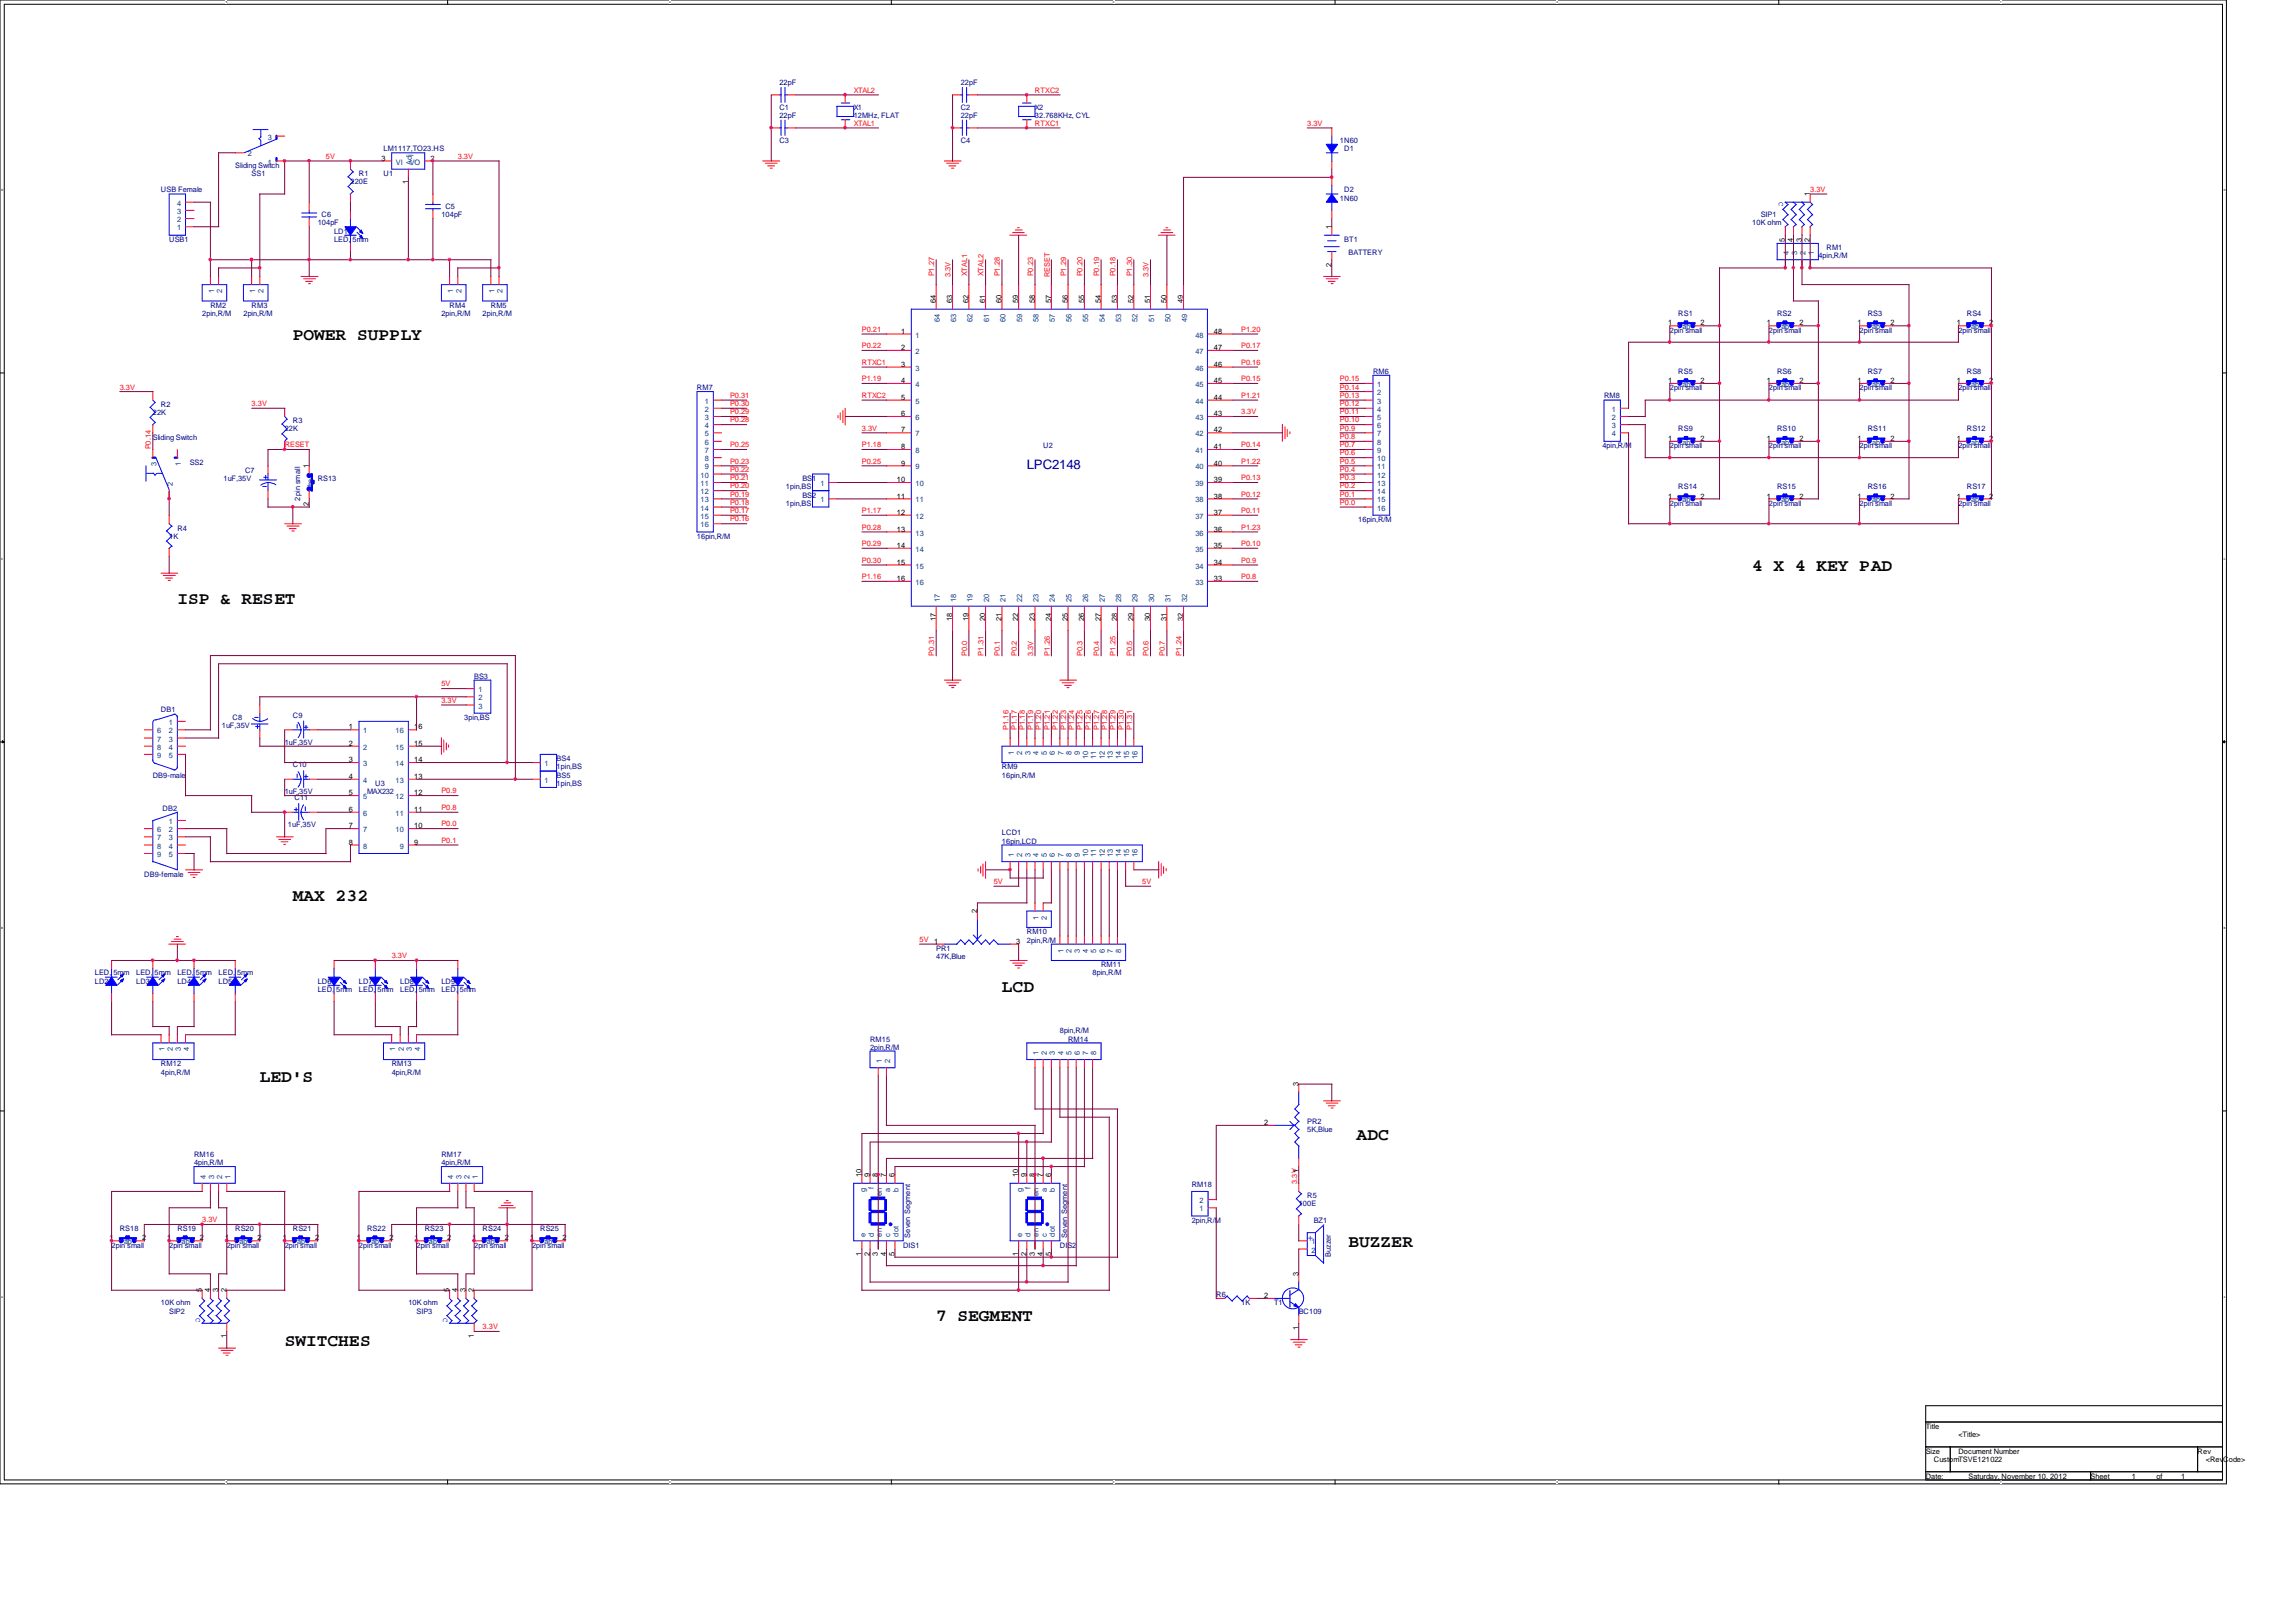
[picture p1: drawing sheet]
<svg xmlns="http://www.w3.org/2000/svg" width="297mm" height="210mm" viewBox="0 0 297 210" stroke-linecap="round" stroke-linejoin="round" font-family="sans-serif">
<defs><g id="words">
<g font-size="2.2">
<text x="37.9" y="44">POWER SUPPLY</text>
<text x="226.7" y="73.9">4 X 4 KEY PAD</text>
<text x="22.9" y="78.1">ISP &amp; RESET</text>
<text x="37.9" y="116.5">MAX 232</text>
<text x="129.6" y="128.3">LCD</text>
<text x="33.6" y="140">LED'S</text>
<text x="175.5" y="147.5">ADC</text>
<text x="174.5" y="161.4">BUZZER</text>
<text x="121.1" y="171">7 SEGMENT</text>
<text x="36.8" y="174.2">SWITCHES</text>
</g>
<text font-size="1.7" fill="#000080" x="132.8" y="60.7">LPC2148</text>
<text font-size="1.4" fill="#00f" x="169.1" y="160.7">+</text>
<g font-size="1" fill="#000080">
<text x="100.8" y="11">22pF</text>
<text x="124.3" y="11">22pF</text>
<text x="100.8" y="14.2">C1</text>
<text x="100.8" y="15.3">22pF</text>
<text x="110.4" y="14.2">X1</text>
<text x="110.4" y="15.3">12MHz, FLAT</text>
<text x="124.3" y="15.3">22pF</text>
<text x="124.3" y="14.2">C2</text>
<text x="133.9" y="14.2">X2</text>
<text x="133.9" y="15.3">32.768KHz, CYL</text>
<text x="30.4" y="21.7">Sliding Switch</text>
<text x="32.6" y="22.8">SS1</text>
<text x="45.3" y="23.8">220E</text>
<text x="46.4" y="22.8">R1</text>
<text x="49.6" y="22.8">U1</text>
<text x="49.6" y="19.6">LM1117,TO23.HS</text>
<text x="100.8" y="18.5">C3</text>
<text x="124.3" y="18.5">C4</text>
<text x="173.4" y="18.5">1N60</text>
<text x="173.9" y="19.6">D1</text>
<text x="20.8" y="24.9">USB Female</text>
<text x="41.1" y="29.2">104pF</text>
<text x="41.6" y="28.1">C6</text>
<text x="57.1" y="28.1">104pF</text>
<text x="57.6" y="27.1">C5</text>
<text x="173.4" y="26">1N60</text>
<text x="173.9" y="24.9">D2</text>
<text x="226.7" y="29.2">10K ohm</text>
<text x="227.8" y="28.1">SIP1</text>
<text x="21.9" y="31.3">USB1</text>
<text x="43.2" y="30.2">LD1</text>
<text x="43.2" y="31.3">LED, 5mm</text>
<text x="173.9" y="31.3">BT1</text>
<text x="174.5" y="33">BATTERY</text>
<text x="235.2" y="33.4">4pin,R/M</text>
<text x="236.3" y="32.4">RM1</text>
<text x="26.2" y="40.9">2pin,R/M</text>
<text x="27.2" y="39.8">RM2</text>
<text x="31.5" y="40.9">2pin,R/M</text>
<text x="32.6" y="39.8">RM3</text>
<text x="57.1" y="40.9">2pin,R/M</text>
<text x="58.2" y="39.8">RM4</text>
<text x="62.4" y="40.9">2pin,R/M</text>
<text x="63.5" y="39.8">RM5</text>
<text x="217.1" y="40.9">RS1</text>
<text x="229.9" y="40.9">RS2</text>
<text x="241.6" y="40.9">RS3</text>
<text x="254.5" y="40.9">RS4</text>
<text x="216" y="43.1">2pin small</text>
<text x="228.9" y="43.1">2pin small</text>
<text x="240.6" y="43.1">2pin small</text>
<text x="253.4" y="43.1">2pin small</text>
<text x="19.8" y="53.7">22K</text>
<text x="20.8" y="52.7">R2</text>
<text x="90.2" y="50.5">RM7</text>
<text x="177.6" y="48.4">RM6</text>
<text x="207.5" y="51.6">RM8</text>
<text x="216" y="50.5">2pin small</text>
<text x="217.1" y="48.4">RS5</text>
<text x="228.9" y="50.5">2pin small</text>
<text x="229.9" y="48.4">RS6</text>
<text x="240.6" y="50.5">2pin small</text>
<text x="241.6" y="48.4">RS7</text>
<text x="253.4" y="50.5">2pin small</text>
<text x="254.5" y="48.4">RS8</text>
<text x="19.8" y="56.9">Sliding Switch</text>
<text x="36.8" y="55.8">22K</text>
<text x="37.9" y="54.8">R3</text>
<text x="135" y="58">U2</text>
<text x="207.3" y="58">4pin,R/M</text>
<text x="216" y="58">2pin small</text>
<text x="217.1" y="55.8">RS9</text>
<text x="228.9" y="58">2pin small</text>
<text x="229.9" y="55.8">RS10</text>
<text x="240.6" y="58">2pin small</text>
<text x="241.6" y="55.8">RS11</text>
<text x="253.4" y="58">2pin small</text>
<text x="254.5" y="55.8">RS12</text>
<text x="24.6" y="60.1">SS2</text>
<text x="28.9" y="62.2">1uF,35V</text>
<text x="31.7" y="61.2">C7</text>
<text x="38.8" y="64.8" transform="rotate(-90 38.8 64.8)">2pin small</text>
<text x="41.1" y="62.2">RS13</text>
<text x="101.7" y="63.3">1pin,BS</text>
<text x="101.7" y="65.4">1pin,BS</text>
<text x="103.8" y="62.2">BS1</text>
<text x="103.8" y="64.4">BS2</text>
<text x="216" y="65.4">2pin small</text>
<text x="217.1" y="63.3">RS14</text>
<text x="228.9" y="65.4">2pin small</text>
<text x="229.9" y="63.3">RS15</text>
<text x="240.6" y="65.4">2pin small</text>
<text x="241.6" y="63.3">RS16</text>
<text x="253.4" y="65.4">2pin small</text>
<text x="254.5" y="63.3">RS17</text>
<text x="21.9" y="69.7">1K</text>
<text x="22.9" y="68.7">R4</text>
<text x="90.2" y="69.7">16pin,R/M</text>
<text x="175.7" y="67.6">16pin,R/M</text>
<text x="61.3" y="87.8">BS3</text>
<text x="20.8" y="92.1">DB1</text>
<text x="28.7" y="94.2">1uF,35V</text>
<text x="30.1" y="93.2">C8</text>
<text x="37.9" y="92.9">C9</text>
<text x="60.1" y="93.2">3pin,BS</text>
<text x="19.8" y="100.7">DB9-male</text>
<text x="36.8" y="96.4">1uF,35V</text>
<text x="37.9" y="99.3">C10</text>
<text x="48.6" y="101.7">U3</text>
<text x="72" y="100.7">BS5</text>
<text x="72" y="101.7">1pin,BS</text>
<text x="72" y="98.5">BS4</text>
<text x="72" y="99.6">1pin,BS</text>
<text x="129.6" y="99.6">RM9</text>
<text x="129.6" y="100.7">16pin,R/M</text>
<text x="21" y="104.9">DB2</text>
<text x="36.8" y="102.8">1uF,35V</text>
<text x="37.3" y="107.1">1uF,35V</text>
<text x="38.1" y="103.5">C11</text>
<text x="47.5" y="102.8">MAX232</text>
<text x="18.7" y="113.5">DB9-female</text>
<text x="129.6" y="108.1">LCD1</text>
<text x="129.6" y="109.2">16pin,LCD</text>
<text x="121.1" y="123.1">PR1</text>
<text x="121.1" y="124.1">47K,Blue</text>
<text x="132.8" y="120.9">RM10</text>
<text x="132.8" y="122">2pin,R/M</text>
<text x="142.5" y="125.2">RM11</text>
<text x="12.3" y="127.3">LD2</text>
<text x="12.3" y="126.2">LED, 5mm</text>
<text x="17.6" y="127.3">LD3</text>
<text x="17.6" y="126.2">LED, 5mm</text>
<text x="22.9" y="127.3">LD4</text>
<text x="22.9" y="126.2">LED, 5mm</text>
<text x="28.3" y="127.3">LD5</text>
<text x="28.3" y="126.2">LED, 5mm</text>
<text x="41.1" y="127.3">LD6</text>
<text x="41.1" y="128.4">LED, 5mm</text>
<text x="46.4" y="127.3">LD7</text>
<text x="46.4" y="128.4">LED, 5mm</text>
<text x="51.8" y="127.3">LD8</text>
<text x="51.8" y="128.4">LED, 5mm</text>
<text x="57.1" y="127.3">LD9</text>
<text x="57.1" y="128.4">LED, 5mm</text>
<text x="141.4" y="126.2">8pin,R/M</text>
<text x="112.6" y="134.8">RM15</text>
<text x="112.6" y="135.8">2pin,R/M</text>
<text x="137.1" y="133.7">8pin,R/M</text>
<text x="138.2" y="134.8">RM14</text>
<text x="20.8" y="138">RM12</text>
<text x="20.8" y="139.1">4pin,R/M</text>
<text x="50.7" y="138">RM13</text>
<text x="50.7" y="139.1">4pin,R/M</text>
<text x="25.1" y="149.7">RM16</text>
<text x="57.1" y="149.7">RM17</text>
<text x="169.1" y="145.5">PR2</text>
<text x="169.1" y="146.5">5K,Blue</text>
<text x="25.1" y="150.8">4pin,R/M</text>
<text x="57.1" y="150.8">4pin,R/M</text>
<text x="154.2" y="153.7">RM18</text>
<text x="169.1" y="155.1">R5</text>
<text x="14.4" y="161.5">2pin small</text>
<text x="15.5" y="159.3">RS18</text>
<text x="21.9" y="161.5">2pin small</text>
<text x="22.9" y="159.3">RS19</text>
<text x="29.3" y="161.5">2pin small</text>
<text x="30.4" y="159.3">RS20</text>
<text x="36.8" y="161.5">2pin small</text>
<text x="37.9" y="159.3">RS21</text>
<text x="46.4" y="161.5">2pin small</text>
<text x="47.5" y="159.3">RS22</text>
<text x="53.9" y="161.5">2pin small</text>
<text x="54.9" y="159.3">RS23</text>
<text x="61.3" y="161.5">2pin small</text>
<text x="62.4" y="159.3">RS24</text>
<text x="68.8" y="161.5">2pin small</text>
<text x="69.9" y="159.3">RS25</text>
<text x="116.8" y="161.5">DIS1</text>
<text x="117.8" y="160.1" transform="rotate(-90 117.8 160.1)">Seven Segment</text>
<text x="137.1" y="161.5">DIS2</text>
<text x="138" y="160.1" transform="rotate(-90 138 160.1)">Seven Segment</text>
<text x="154.2" y="158.2">2pin,R/M</text>
<text x="168" y="156.1">100E</text>
<text x="170" y="158.2">BZ1</text>
<text x="157.4" y="167.9">R6</text>
<text x="172.2" y="162.7" transform="rotate(-90 172.2 162.7)">Buzzer</text>
<text x="20.8" y="168.9">10K ohm</text>
<text x="21.9" y="170">SIP2</text>
<text x="52.8" y="168.9">10K ohm</text>
<text x="53.9" y="170">SIP3</text>
<text x="160.6" y="168.9">1K</text>
<text x="164.8" y="168.9">T1</text>
<text x="168" y="170">BC109</text>
</g>
<g font-size="1" fill="#f00">
<text x="110.4" y="12">XTAL2</text>
<text x="133.9" y="12">RTXC2</text>
<text x="110.4" y="16.3">XTAL1</text>
<text x="133.9" y="16.3">RTXC1</text>
<text x="169.1" y="16.3">3.3V</text>
<text x="42.2" y="20.5">5V</text>
<text x="59.2" y="20.5">3.3V</text>
<text x="234.2" y="24.8">3.3V</text>
<text x="120.9" y="35.8" transform="rotate(-90 120.9 35.8)">P1.27</text>
<text x="123" y="35.9" transform="rotate(-90 123 35.9)">3.3V</text>
<text x="125.1" y="35.8" transform="rotate(-90 125.1 35.8)">XTAL1</text>
<text x="127.3" y="35.8" transform="rotate(-90 127.3 35.8)">XTAL2</text>
<text x="129.4" y="35.8" transform="rotate(-90 129.4 35.8)">P1.28</text>
<text x="133.6" y="35.8" transform="rotate(-90 133.6 35.8)">P0.23</text>
<text x="135.8" y="35.9" transform="rotate(-90 135.8 35.9)">RESET</text>
<text x="137.9" y="35.8" transform="rotate(-90 137.9 35.8)">P1.29</text>
<text x="140" y="35.8" transform="rotate(-90 140 35.8)">P0.20</text>
<text x="142.2" y="35.8" transform="rotate(-90 142.2 35.8)">P0.19</text>
<text x="144.3" y="35.8" transform="rotate(-90 144.3 35.8)">P0.18</text>
<text x="146.5" y="35.8" transform="rotate(-90 146.5 35.8)">P1.30</text>
<text x="148.6" y="35.9" transform="rotate(-90 148.6 35.9)">3.3V</text>
<text x="111.5" y="42.9">P0.21</text>
<text x="111.5" y="45.1">P0.22</text>
<text x="111.5" y="47.2">RTXC1</text>
<text x="160.6" y="42.9">P1.20</text>
<text x="160.6" y="45.1">P0.17</text>
<text x="160.6" y="47.2">P0.16</text>
<text x="15.5" y="50.4">3.3V</text>
<text x="32.6" y="52.5">3.3V</text>
<text x="94.4" y="51.5">P0.31</text>
<text x="94.4" y="52.5">P0.30</text>
<text x="94.4" y="53.6">P0.29</text>
<text x="111.5" y="49.3">P1.19</text>
<text x="111.5" y="51.5">RTXC2</text>
<text x="160.6" y="49.3">P0.15</text>
<text x="160.6" y="51.5">P1.21</text>
<text x="160.6" y="53.6">3.3V</text>
<text x="173.4" y="50.4">P0.14</text>
<text x="173.4" y="51.5">P0.13</text>
<text x="173.4" y="49.3">P0.15</text>
<text x="173.4" y="52.5">P0.12</text>
<text x="173.4" y="53.6">P0.11</text>
<text x="19.5" y="58.2" transform="rotate(-90 19.5 58.2)">P0.14</text>
<text x="36.8" y="57.9">RESET</text>
<text x="94.4" y="54.7">P0.28</text>
<text x="94.4" y="57.9">P0.25</text>
<text x="94.4" y="60">P0.23</text>
<text x="111.5" y="55.8">3.3V</text>
<text x="111.5" y="57.9">P1.18</text>
<text x="111.5" y="60">P0.25</text>
<text x="160.6" y="57.9">P0.14</text>
<text x="160.6" y="60">P1.22</text>
<text x="173.4" y="57.9">P0.7</text>
<text x="173.4" y="58.9">P0.6</text>
<text x="173.4" y="60">P0.5</text>
<text x="173.4" y="54.7">P0.10</text>
<text x="173.4" y="55.8">P0.9</text>
<text x="173.4" y="56.8">P0.8</text>
<text x="94.4" y="61.1">P0.22</text>
<text x="94.4" y="62.1">P0.21</text>
<text x="94.4" y="63.2">P0.20</text>
<text x="94.4" y="64.3">P0.19</text>
<text x="94.4" y="65.3">P0.18</text>
<text x="160.6" y="62.1">P0.13</text>
<text x="160.6" y="64.3">P0.12</text>
<text x="173.4" y="61.1">P0.4</text>
<text x="173.4" y="62.1">P0.3</text>
<text x="173.4" y="63.2">P0.2</text>
<text x="173.4" y="64.3">P0.1</text>
<text x="173.4" y="65.3">P0.0</text>
<text x="94.4" y="66.4">P0.17</text>
<text x="94.4" y="67.5">P0.16</text>
<text x="111.5" y="66.4">P1.17</text>
<text x="111.5" y="68.5">P0.28</text>
<text x="111.5" y="70.7">P0.29</text>
<text x="160.6" y="66.4">P0.11</text>
<text x="160.6" y="68.5">P1.23</text>
<text x="160.6" y="70.7">P0.10</text>
<text x="111.5" y="72.8">P0.30</text>
<text x="111.5" y="74.9">P1.16</text>
<text x="160.6" y="72.8">P0.9</text>
<text x="160.6" y="74.9">P0.8</text>
<text x="57.1" y="88.8">5V</text>
<text x="120.9" y="84.8" transform="rotate(-90 120.9 84.8)">P0.31</text>
<text x="125.1" y="84.9" transform="rotate(-90 125.1 84.9)">P0.0</text>
<text x="127.3" y="84.8" transform="rotate(-90 127.3 84.8)">P1.31</text>
<text x="129.4" y="84.9" transform="rotate(-90 129.4 84.9)">P0.1</text>
<text x="131.5" y="84.9" transform="rotate(-90 131.5 84.9)">P0.2</text>
<text x="133.6" y="84.9" transform="rotate(-90 133.6 84.9)">3.3V</text>
<text x="135.8" y="84.8" transform="rotate(-90 135.8 84.8)">P1.26</text>
<text x="140" y="84.9" transform="rotate(-90 140 84.9)">P0.3</text>
<text x="142.2" y="84.9" transform="rotate(-90 142.2 84.9)">P0.4</text>
<text x="144.3" y="84.8" transform="rotate(-90 144.3 84.8)">P1.25</text>
<text x="146.5" y="84.9" transform="rotate(-90 146.5 84.9)">P0.5</text>
<text x="148.6" y="84.9" transform="rotate(-90 148.6 84.9)">P0.6</text>
<text x="150.7" y="84.9" transform="rotate(-90 150.7 84.9)">P0.7</text>
<text x="152.9" y="84.8" transform="rotate(-90 152.9 84.8)">P1.24</text>
<text x="57.1" y="90.9">3.3V</text>
<text x="130.5" y="94.4" transform="rotate(-90 130.5 94.4)">P1.16</text>
<text x="131.5" y="94.4" transform="rotate(-90 131.5 94.4)">P1.17</text>
<text x="132.6" y="94.4" transform="rotate(-90 132.6 94.4)">P1.18</text>
<text x="133.6" y="94.4" transform="rotate(-90 133.6 94.4)">P1.19</text>
<text x="134.7" y="94.4" transform="rotate(-90 134.7 94.4)">P1.20</text>
<text x="135.8" y="94.4" transform="rotate(-90 135.8 94.4)">P1.21</text>
<text x="136.9" y="94.4" transform="rotate(-90 136.9 94.4)">P1.22</text>
<text x="137.9" y="94.4" transform="rotate(-90 137.9 94.4)">P1.23</text>
<text x="139" y="94.4" transform="rotate(-90 139 94.4)">P1.24</text>
<text x="140" y="94.4" transform="rotate(-90 140 94.4)">P1.25</text>
<text x="141.1" y="94.4" transform="rotate(-90 141.1 94.4)">P1.26</text>
<text x="142.2" y="94.4" transform="rotate(-90 142.2 94.4)">P1.27</text>
<text x="143.3" y="94.4" transform="rotate(-90 143.3 94.4)">P1.28</text>
<text x="144.3" y="94.4" transform="rotate(-90 144.3 94.4)">P1.29</text>
<text x="145.4" y="94.4" transform="rotate(-90 145.4 94.4)">P1.30</text>
<text x="146.5" y="94.4" transform="rotate(-90 146.5 94.4)">P1.31</text>
<text x="57.1" y="106.9">P0.0</text>
<text x="57.1" y="104.8">P0.8</text>
<text x="57.1" y="102.7">P0.9</text>
<text x="57.1" y="109.1">P0.1</text>
<text x="128.6" y="114.4">5V</text>
<text x="147.8" y="114.4">5V</text>
<text x="50.7" y="124">3.3V</text>
<text x="119" y="121.9">5V</text>
<text x="167.8" y="153.2" transform="rotate(-90 167.8 153.2)">3.3V</text>
<text x="26.2" y="158.2">3.3V</text>
<text x="62.4" y="172">3.3V</text>
</g>
<g font-size="1" fill="#004080">
<text x="32" y="20.2">2</text>
<text x="34.7" y="21.3">1</text>
<text x="34.7" y="18.1">3</text>
<text x="51.2" y="21.3">VI</text>
<text x="53" y="21.3">VO</text>
<text x="53.3" y="21.3" transform="rotate(-90 53.3 21.3)">Adj</text>
<text x="22.9" y="29.8">1</text>
<text x="22.9" y="28.7">2</text>
<text x="22.9" y="27.7">3</text>
<text x="22.9" y="26.6">4</text>
<text x="231.4" y="33.1" transform="rotate(-90 231.4 33.1)">4</text>
<text x="232.5" y="33.1" transform="rotate(-90 232.5 33.1)">3</text>
<text x="233.6" y="33.1" transform="rotate(-90 233.6 33.1)">2</text>
<text x="234.7" y="33.1" transform="rotate(-90 234.7 33.1)">1</text>
<text x="27.7" y="37.9" transform="rotate(-90 27.7 37.9)">1</text>
<text x="28.7" y="37.9" transform="rotate(-90 28.7 37.9)">2</text>
<text x="33" y="37.9" transform="rotate(-90 33 37.9)">1</text>
<text x="34.1" y="37.9" transform="rotate(-90 34.1 37.9)">2</text>
<text x="58.6" y="37.9" transform="rotate(-90 58.6 37.9)">1</text>
<text x="59.7" y="37.9" transform="rotate(-90 59.7 37.9)">2</text>
<text x="64" y="37.9" transform="rotate(-90 64 37.9)">1</text>
<text x="65" y="37.9" transform="rotate(-90 65 37.9)">2</text>
<text x="121.6" y="41.7" transform="rotate(-90 121.6 41.7)">64</text>
<text x="123.7" y="41.7" transform="rotate(-90 123.7 41.7)">63</text>
<text x="125.8" y="41.7" transform="rotate(-90 125.8 41.7)">62</text>
<text x="128" y="41.7" transform="rotate(-90 128 41.7)">61</text>
<text x="130.1" y="41.7" transform="rotate(-90 130.1 41.7)">60</text>
<text x="132.2" y="41.7" transform="rotate(-90 132.2 41.7)">59</text>
<text x="134.4" y="41.7" transform="rotate(-90 134.4 41.7)">58</text>
<text x="136.5" y="41.7" transform="rotate(-90 136.5 41.7)">57</text>
<text x="138.6" y="41.7" transform="rotate(-90 138.6 41.7)">56</text>
<text x="140.8" y="41.7" transform="rotate(-90 140.8 41.7)">55</text>
<text x="142.9" y="41.7" transform="rotate(-90 142.9 41.7)">54</text>
<text x="145" y="41.7" transform="rotate(-90 145 41.7)">53</text>
<text x="147.2" y="41.7" transform="rotate(-90 147.2 41.7)">52</text>
<text x="149.3" y="41.7" transform="rotate(-90 149.3 41.7)">51</text>
<text x="151.4" y="41.7" transform="rotate(-90 151.4 41.7)">50</text>
<text x="153.6" y="41.7" transform="rotate(-90 153.6 41.7)">49</text>
<text x="118.4" y="48">3</text>
<text x="118.4" y="43.7">1</text>
<text x="118.4" y="45.8">2</text>
<text x="154.6" y="48">46</text>
<text x="154.6" y="45.8">47</text>
<text x="154.6" y="43.7">48</text>
<text x="217.7" y="42.6">ab</text>
<text x="230.5" y="42.6">ab</text>
<text x="242.2" y="42.6">ab</text>
<text x="255" y="42.6">ab</text>
<text x="91.2" y="52.2">1</text>
<text x="91.2" y="53.3">2</text>
<text x="118.4" y="52.2">5</text>
<text x="118.4" y="50.1">4</text>
<text x="154.6" y="50.1">45</text>
<text x="154.6" y="52.2">44</text>
<text x="178.2" y="50.1">1</text>
<text x="178.2" y="51.1">2</text>
<text x="178.2" y="52.2">3</text>
<text x="178.2" y="53.3">4</text>
<text x="208.5" y="53.3">1</text>
<text x="217.7" y="50.1">ab</text>
<text x="230.5" y="50.1">ab</text>
<text x="242.2" y="50.1">ab</text>
<text x="255" y="50.1">ab</text>
<text x="91.2" y="54.4">3</text>
<text x="91.2" y="55.4">4</text>
<text x="91.2" y="56.5">5</text>
<text x="91.2" y="57.6">6</text>
<text x="91.2" y="58.6">7</text>
<text x="91.2" y="59.7">8</text>
<text x="118.4" y="54.4">6</text>
<text x="118.4" y="56.5">7</text>
<text x="118.4" y="58.6">8</text>
<text x="154.6" y="58.6">41</text>
<text x="154.6" y="56.5">42</text>
<text x="154.6" y="54.4">43</text>
<text x="178.2" y="54.4">5</text>
<text x="178.2" y="55.4">6</text>
<text x="178.2" y="56.5">7</text>
<text x="178.2" y="57.6">8</text>
<text x="178.2" y="58.6">9</text>
<text x="178.2" y="59.7">10</text>
<text x="208.5" y="54.4">2</text>
<text x="208.5" y="55.4">3</text>
<text x="208.5" y="56.5">4</text>
<text x="217.7" y="57.6">ab</text>
<text x="230.5" y="57.6">ab</text>
<text x="242.2" y="57.6">ab</text>
<text x="255" y="57.6">ab</text>
<text x="20.2" y="60.3" transform="rotate(-90 20.2 60.3)">3</text>
<text x="22.4" y="62.9" transform="rotate(-90 22.4 62.9)">2</text>
<text x="23.4" y="60.3" transform="rotate(-90 23.4 60.3)">1</text>
<text x="40.5" y="62.9" transform="rotate(-90 40.5 62.9)">ba</text>
<text x="90.6" y="61.8">10</text>
<text x="90.6" y="62.9">11</text>
<text x="90.6" y="64">12</text>
<text x="90.6" y="65">13</text>
<text x="91.2" y="60.7">9</text>
<text x="106.1" y="62.9">1</text>
<text x="106.1" y="65">1</text>
<text x="118.4" y="60.7">9</text>
<text x="118.4" y="65">11</text>
<text x="118.4" y="62.9">10</text>
<text x="154.6" y="65">38</text>
<text x="154.6" y="62.9">39</text>
<text x="154.6" y="60.7">40</text>
<text x="178.2" y="60.7">11</text>
<text x="178.2" y="61.8">12</text>
<text x="178.2" y="62.9">13</text>
<text x="178.2" y="64">14</text>
<text x="178.2" y="65">15</text>
<text x="217.7" y="65">ab</text>
<text x="230.5" y="65">ab</text>
<text x="242.2" y="65">ab</text>
<text x="255" y="65">ab</text>
<text x="90.6" y="66.1">14</text>
<text x="90.6" y="67.1">15</text>
<text x="90.6" y="68.2">16</text>
<text x="118.4" y="67.1">12</text>
<text x="118.4" y="69.3">13</text>
<text x="118.4" y="71.4">14</text>
<text x="154.6" y="71.4">35</text>
<text x="154.6" y="69.3">36</text>
<text x="154.6" y="67.1">37</text>
<text x="178.2" y="66.1">16</text>
<text x="118.4" y="73.6">15</text>
<text x="118.4" y="75.7">16</text>
<text x="121.6" y="77.9" transform="rotate(-90 121.6 77.9)">17</text>
<text x="123.7" y="77.9" transform="rotate(-90 123.7 77.9)">18</text>
<text x="125.8" y="77.9" transform="rotate(-90 125.8 77.9)">19</text>
<text x="128" y="77.9" transform="rotate(-90 128 77.9)">20</text>
<text x="130.1" y="77.9" transform="rotate(-90 130.1 77.9)">21</text>
<text x="132.2" y="77.9" transform="rotate(-90 132.2 77.9)">22</text>
<text x="134.4" y="77.9" transform="rotate(-90 134.4 77.9)">23</text>
<text x="136.5" y="77.9" transform="rotate(-90 136.5 77.9)">24</text>
<text x="138.6" y="77.9" transform="rotate(-90 138.6 77.9)">25</text>
<text x="140.8" y="77.9" transform="rotate(-90 140.8 77.9)">26</text>
<text x="142.9" y="77.9" transform="rotate(-90 142.9 77.9)">27</text>
<text x="145" y="77.9" transform="rotate(-90 145 77.9)">28</text>
<text x="147.2" y="77.9" transform="rotate(-90 147.2 77.9)">29</text>
<text x="149.3" y="77.9" transform="rotate(-90 149.3 77.9)">30</text>
<text x="151.4" y="77.9" transform="rotate(-90 151.4 77.9)">31</text>
<text x="153.6" y="77.9" transform="rotate(-90 153.6 77.9)">32</text>
<text x="154.6" y="73.6">34</text>
<text x="154.6" y="75.7">33</text>
<text x="61.9" y="89.6">1</text>
<text x="20.3" y="94.9">6</text>
<text x="20.3" y="96">7</text>
<text x="21.8" y="93.8">1</text>
<text x="21.8" y="94.9">2</text>
<text x="21.8" y="96">3</text>
<text x="47" y="94.9">1</text>
<text x="51.2" y="94.9">16</text>
<text x="61.9" y="90.6">2</text>
<text x="61.9" y="91.7">3</text>
<text x="20.3" y="97">8</text>
<text x="20.3" y="98.1">9</text>
<text x="21.8" y="97">4</text>
<text x="21.8" y="98.1">5</text>
<text x="47" y="99.1">3</text>
<text x="47" y="97">2</text>
<text x="47" y="101.3">4</text>
<text x="51.2" y="97">15</text>
<text x="51.2" y="101.3">13</text>
<text x="51.2" y="99.1">14</text>
<text x="70.4" y="101.3">1</text>
<text x="70.4" y="99.1">1</text>
<text x="131.1" y="97.7" transform="rotate(-90 131.1 97.7)">1</text>
<text x="132.2" y="97.7" transform="rotate(-90 132.2 97.7)">2</text>
<text x="133.3" y="97.7" transform="rotate(-90 133.3 97.7)">3</text>
<text x="134.4" y="97.7" transform="rotate(-90 134.4 97.7)">4</text>
<text x="135.4" y="97.7" transform="rotate(-90 135.4 97.7)">5</text>
<text x="136.5" y="97.7" transform="rotate(-90 136.5 97.7)">6</text>
<text x="137.6" y="97.7" transform="rotate(-90 137.6 97.7)">7</text>
<text x="138.6" y="97.7" transform="rotate(-90 138.6 97.7)">8</text>
<text x="139.7" y="97.7" transform="rotate(-90 139.7 97.7)">9</text>
<text x="140.8" y="98.2" transform="rotate(-90 140.8 98.2)">10</text>
<text x="141.8" y="98.2" transform="rotate(-90 141.8 98.2)">11</text>
<text x="142.9" y="98.2" transform="rotate(-90 142.9 98.2)">12</text>
<text x="144" y="98.2" transform="rotate(-90 144 98.2)">13</text>
<text x="145" y="98.2" transform="rotate(-90 145 98.2)">14</text>
<text x="146.1" y="98.2" transform="rotate(-90 146.1 98.2)">15</text>
<text x="147.2" y="98.2" transform="rotate(-90 147.2 98.2)">16</text>
<text x="20.3" y="107.7">6</text>
<text x="21.8" y="106.6">1</text>
<text x="21.8" y="107.7">2</text>
<text x="47" y="107.7">7</text>
<text x="47" y="103.4">5</text>
<text x="47" y="105.6">6</text>
<text x="51.2" y="107.7">10</text>
<text x="51.2" y="105.6">11</text>
<text x="51.2" y="103.4">12</text>
<text x="20.3" y="108.8">7</text>
<text x="20.3" y="109.8">8</text>
<text x="20.3" y="110.9">9</text>
<text x="21.8" y="108.8">3</text>
<text x="21.8" y="109.8">4</text>
<text x="21.8" y="110.9">5</text>
<text x="47" y="109.8">8</text>
<text x="51.7" y="109.8">9</text>
<text x="131.1" y="111" transform="rotate(-90 131.1 111)">1</text>
<text x="132.2" y="111" transform="rotate(-90 132.2 111)">2</text>
<text x="133.3" y="111" transform="rotate(-90 133.3 111)">3</text>
<text x="134.4" y="111" transform="rotate(-90 134.4 111)">4</text>
<text x="135.4" y="111" transform="rotate(-90 135.4 111)">5</text>
<text x="136.5" y="111" transform="rotate(-90 136.5 111)">6</text>
<text x="137.6" y="111" transform="rotate(-90 137.6 111)">7</text>
<text x="138.6" y="111" transform="rotate(-90 138.6 111)">8</text>
<text x="139.7" y="111" transform="rotate(-90 139.7 111)">9</text>
<text x="140.8" y="111" transform="rotate(-90 140.8 111)">10</text>
<text x="141.8" y="111" transform="rotate(-90 141.8 111)">11</text>
<text x="142.9" y="111" transform="rotate(-90 142.9 111)">12</text>
<text x="144" y="111" transform="rotate(-90 144 111)">13</text>
<text x="145" y="111" transform="rotate(-90 145 111)">14</text>
<text x="146.1" y="111" transform="rotate(-90 146.1 111)">15</text>
<text x="147.2" y="111" transform="rotate(-90 147.2 111)">16</text>
<text x="134.4" y="119" transform="rotate(-90 134.4 119)">1</text>
<text x="135.4" y="119" transform="rotate(-90 135.4 119)">2</text>
<text x="137.6" y="123.3" transform="rotate(-90 137.6 123.3)">1</text>
<text x="138.6" y="123.3" transform="rotate(-90 138.6 123.3)">2</text>
<text x="139.7" y="123.3" transform="rotate(-90 139.7 123.3)">3</text>
<text x="140.8" y="123.3" transform="rotate(-90 140.8 123.3)">4</text>
<text x="141.8" y="123.3" transform="rotate(-90 141.8 123.3)">5</text>
<text x="142.9" y="123.3" transform="rotate(-90 142.9 123.3)">6</text>
<text x="144" y="123.3" transform="rotate(-90 144 123.3)">7</text>
<text x="145" y="123.3" transform="rotate(-90 145 123.3)">8</text>
<text x="21.3" y="136.1" transform="rotate(-90 21.3 136.1)">1</text>
<text x="22.4" y="136.1" transform="rotate(-90 22.4 136.1)">2</text>
<text x="23.4" y="136.1" transform="rotate(-90 23.4 136.1)">3</text>
<text x="24.5" y="136.1" transform="rotate(-90 24.5 136.1)">4</text>
<text x="51.1" y="136.1" transform="rotate(-90 51.1 136.1)">1</text>
<text x="52.2" y="136.1" transform="rotate(-90 52.2 136.1)">2</text>
<text x="53.3" y="136.1" transform="rotate(-90 53.3 136.1)">3</text>
<text x="54.4" y="136.1" transform="rotate(-90 54.4 136.1)">4</text>
<text x="114.1" y="137.6" transform="rotate(-90 114.1 137.6)">1</text>
<text x="115.1" y="137.6" transform="rotate(-90 115.1 137.6)">2</text>
<text x="134.4" y="136.6" transform="rotate(-90 134.4 136.6)">1</text>
<text x="135.4" y="136.6" transform="rotate(-90 135.4 136.6)">2</text>
<text x="136.5" y="136.6" transform="rotate(-90 136.5 136.6)">3</text>
<text x="137.6" y="136.6" transform="rotate(-90 137.6 136.6)">4</text>
<text x="138.6" y="136.6" transform="rotate(-90 138.6 136.6)">5</text>
<text x="139.7" y="136.6" transform="rotate(-90 139.7 136.6)">6</text>
<text x="140.8" y="136.6" transform="rotate(-90 140.8 136.6)">7</text>
<text x="141.8" y="136.6" transform="rotate(-90 141.8 136.6)">8</text>
<text x="26.6" y="152.6" transform="rotate(-90 26.6 152.6)">4</text>
<text x="27.7" y="152.6" transform="rotate(-90 27.7 152.6)">3</text>
<text x="28.7" y="152.6" transform="rotate(-90 28.7 152.6)">2</text>
<text x="29.8" y="152.6" transform="rotate(-90 29.8 152.6)">1</text>
<text x="58.6" y="152.6" transform="rotate(-90 58.6 152.6)">4</text>
<text x="59.7" y="152.6" transform="rotate(-90 59.7 152.6)">3</text>
<text x="60.7" y="152.6" transform="rotate(-90 60.7 152.6)">2</text>
<text x="61.8" y="152.6" transform="rotate(-90 61.8 152.6)">1</text>
<text x="112" y="154.2" transform="rotate(-90 112 154.2)">g</text>
<text x="113" y="153.9" transform="rotate(-90 113 153.9)">f</text>
<text x="114.1" y="154.8" transform="rotate(-90 114.1 154.8)">en</text>
<text x="115.1" y="154.2" transform="rotate(-90 115.1 154.2)">a</text>
<text x="116.2" y="154.2" transform="rotate(-90 116.2 154.2)">b</text>
<text x="132.2" y="154.2" transform="rotate(-90 132.2 154.2)">g</text>
<text x="133.3" y="153.9" transform="rotate(-90 133.3 153.9)">f</text>
<text x="134.4" y="154.8" transform="rotate(-90 134.4 154.8)">en</text>
<text x="135.4" y="154.2" transform="rotate(-90 135.4 154.2)">a</text>
<text x="136.5" y="154.2" transform="rotate(-90 136.5 154.2)">b</text>
<text x="155.2" y="155.7">2</text>
<text x="16" y="161">ab</text>
<text x="23.5" y="161">ab</text>
<text x="31" y="161">ab</text>
<text x="38.4" y="161">ab</text>
<text x="48" y="161">ab</text>
<text x="55.5" y="161">ab</text>
<text x="63" y="161">ab</text>
<text x="70.4" y="161">ab</text>
<text x="112" y="160" transform="rotate(-90 112 160)">e</text>
<text x="113" y="160" transform="rotate(-90 113 160)">d</text>
<text x="114.1" y="160" transform="rotate(-90 114.1 160)">en</text>
<text x="115.1" y="160" transform="rotate(-90 115.1 160)">c</text>
<text x="116.2" y="160" transform="rotate(-90 116.2 160)">dot</text>
<text x="132.2" y="160" transform="rotate(-90 132.2 160)">e</text>
<text x="133.3" y="160" transform="rotate(-90 133.3 160)">d</text>
<text x="134.4" y="160" transform="rotate(-90 134.4 160)">en</text>
<text x="135.4" y="160" transform="rotate(-90 135.4 160)">c</text>
<text x="136.5" y="160" transform="rotate(-90 136.5 160)">dot</text>
<text x="155.2" y="156.8">1</text>
<text x="169.7" y="161">1</text>
<text x="169.7" y="162.1">2</text>
</g>
<g font-size="1">
<text x="49.4" y="20.8">3</text>
<text x="52.8" y="23.8" transform="rotate(-90 52.8 23.8)">1</text>
<text x="55.7" y="20.8">2</text>
<text x="172.3" y="29.7" transform="rotate(-90 172.3 29.7)">1</text>
<text x="234.1" y="25.4" transform="rotate(-90 234.1 25.4)">1</text>
<text x="172.3" y="34.5" transform="rotate(-90 172.3 34.5)">2</text>
<text x="230.9" y="31.3" transform="rotate(-90 230.9 31.3)">5</text>
<text x="232" y="31.3" transform="rotate(-90 232 31.3)">4</text>
<text x="233.1" y="31.3" transform="rotate(-90 233.1 31.3)">3</text>
<text x="234.1" y="31.3" transform="rotate(-90 234.1 31.3)">2</text>
<text x="121.1" y="39.2" transform="rotate(-90 121.1 39.2)">64</text>
<text x="123.2" y="39.2" transform="rotate(-90 123.2 39.2)">63</text>
<text x="125.3" y="39.2" transform="rotate(-90 125.3 39.2)">62</text>
<text x="127.5" y="39.2" transform="rotate(-90 127.5 39.2)">61</text>
<text x="129.6" y="39.2" transform="rotate(-90 129.6 39.2)">60</text>
<text x="131.7" y="39.2" transform="rotate(-90 131.7 39.2)">59</text>
<text x="133.9" y="39.2" transform="rotate(-90 133.9 39.2)">58</text>
<text x="136" y="39.2" transform="rotate(-90 136 39.2)">57</text>
<text x="138.1" y="39.2" transform="rotate(-90 138.1 39.2)">56</text>
<text x="140.3" y="39.2" transform="rotate(-90 140.3 39.2)">55</text>
<text x="142.4" y="39.2" transform="rotate(-90 142.4 39.2)">54</text>
<text x="144.5" y="39.2" transform="rotate(-90 144.5 39.2)">53</text>
<text x="146.6" y="39.2" transform="rotate(-90 146.6 39.2)">52</text>
<text x="148.8" y="39.2" transform="rotate(-90 148.8 39.2)">51</text>
<text x="150.9" y="39.2" transform="rotate(-90 150.9 39.2)">50</text>
<text x="153.1" y="39.2" transform="rotate(-90 153.1 39.2)">49</text>
<text x="116.6" y="47.5">3</text>
<text x="116.6" y="43.2">1</text>
<text x="116.6" y="45.3">2</text>
<text x="157.1" y="47.5">46</text>
<text x="157.1" y="45.3">47</text>
<text x="157.1" y="43.2">48</text>
<text x="215.8" y="42.1">1</text>
<text x="220" y="42.1">2</text>
<text x="228.6" y="42.1">1</text>
<text x="232.8" y="42.1">2</text>
<text x="240.3" y="42.1">1</text>
<text x="244.6" y="42.1">2</text>
<text x="253.2" y="42.1">1</text>
<text x="257.3" y="42.1">2</text>
<text x="116.6" y="53.8">6</text>
<text x="116.6" y="51.7">5</text>
<text x="116.6" y="49.6">4</text>
<text x="157.1" y="49.6">45</text>
<text x="157.1" y="53.8">43</text>
<text x="157.1" y="51.7">44</text>
<text x="215.8" y="49.6">1</text>
<text x="220" y="49.6">2</text>
<text x="228.6" y="49.6">1</text>
<text x="232.8" y="49.6">2</text>
<text x="240.3" y="49.6">1</text>
<text x="244.6" y="49.6">2</text>
<text x="253.2" y="49.6">1</text>
<text x="257.3" y="49.6">2</text>
<text x="116.6" y="56">7</text>
<text x="116.6" y="58.1">8</text>
<text x="157.1" y="58.1">41</text>
<text x="157.1" y="56">42</text>
<text x="215.8" y="57.1">1</text>
<text x="220" y="57.1">2</text>
<text x="228.6" y="57.1">1</text>
<text x="232.8" y="57.1">2</text>
<text x="240.3" y="57.1">1</text>
<text x="244.6" y="57.1">2</text>
<text x="253.2" y="57.1">1</text>
<text x="257.3" y="57.1">2</text>
<text x="40" y="65.4" transform="rotate(-90 40 65.4)">2</text>
<text x="40" y="60.6" transform="rotate(-90 40 60.6)">1</text>
<text x="116" y="64.5">11</text>
<text x="116" y="62.4">10</text>
<text x="116.6" y="60.2">9</text>
<text x="157.1" y="64.5">38</text>
<text x="157.1" y="62.4">39</text>
<text x="157.1" y="60.2">40</text>
<text x="215.8" y="64.5">1</text>
<text x="220" y="64.5">2</text>
<text x="228.6" y="64.5">1</text>
<text x="232.8" y="64.5">2</text>
<text x="240.3" y="64.5">1</text>
<text x="244.6" y="64.5">2</text>
<text x="253.2" y="64.5">1</text>
<text x="257.3" y="64.5">2</text>
<text x="116" y="66.6">12</text>
<text x="116" y="68.8">13</text>
<text x="116" y="70.9">14</text>
<text x="157.1" y="70.9">35</text>
<text x="157.1" y="68.8">36</text>
<text x="157.1" y="66.6">37</text>
<text x="116" y="73.1">15</text>
<text x="116" y="75.2">16</text>
<text x="157.1" y="73.1">34</text>
<text x="157.1" y="75.2">33</text>
<text x="121.1" y="80.4" transform="rotate(-90 121.1 80.4)">17</text>
<text x="123.2" y="80.4" transform="rotate(-90 123.2 80.4)">18</text>
<text x="125.3" y="80.4" transform="rotate(-90 125.3 80.4)">19</text>
<text x="127.5" y="80.4" transform="rotate(-90 127.5 80.4)">20</text>
<text x="129.6" y="80.4" transform="rotate(-90 129.6 80.4)">21</text>
<text x="131.7" y="80.4" transform="rotate(-90 131.7 80.4)">22</text>
<text x="133.9" y="80.4" transform="rotate(-90 133.9 80.4)">23</text>
<text x="136" y="80.4" transform="rotate(-90 136 80.4)">24</text>
<text x="138.1" y="80.4" transform="rotate(-90 138.1 80.4)">25</text>
<text x="140.3" y="80.4" transform="rotate(-90 140.3 80.4)">26</text>
<text x="142.4" y="80.4" transform="rotate(-90 142.4 80.4)">27</text>
<text x="144.5" y="80.4" transform="rotate(-90 144.5 80.4)">28</text>
<text x="146.6" y="80.4" transform="rotate(-90 146.6 80.4)">29</text>
<text x="148.8" y="80.4" transform="rotate(-90 148.8 80.4)">30</text>
<text x="150.9" y="80.4" transform="rotate(-90 150.9 80.4)">31</text>
<text x="153.1" y="80.4" transform="rotate(-90 153.1 80.4)">32</text>
<text x="45.1" y="94.4">1</text>
<text x="53.6" y="94.4">16</text>
<text x="45.1" y="98.6">3</text>
<text x="45.1" y="96.5">2</text>
<text x="45.1" y="100.8">4</text>
<text x="53.6" y="96.5">15</text>
<text x="53.6" y="100.8">13</text>
<text x="53.6" y="98.6">14</text>
<text x="45.1" y="107.2">7</text>
<text x="45.1" y="102.9">5</text>
<text x="45.1" y="105.1">6</text>
<text x="53.6" y="107.2">10</text>
<text x="53.6" y="105.1">11</text>
<text x="53.6" y="102.9">12</text>
<text x="45.1" y="109.3">8</text>
<text x="53.6" y="109.3">9</text>
<text x="126.4" y="118.2" transform="rotate(-90 126.4 118.2)">2</text>
<text x="120.9" y="122.1">1</text>
<text x="131.4" y="122.1">3</text>
<text x="168" y="140.6" transform="rotate(-90 168 140.6)">3</text>
<text x="163.5" y="145.6">2</text>
<text x="111.5" y="152.4" transform="rotate(-90 111.5 152.4)">10</text>
<text x="112.5" y="152.4" transform="rotate(-90 112.5 152.4)">9</text>
<text x="113.6" y="152.4" transform="rotate(-90 113.6 152.4)">8</text>
<text x="114.6" y="152.4" transform="rotate(-90 114.6 152.4)">7</text>
<text x="115.7" y="152.4" transform="rotate(-90 115.7 152.4)">6</text>
<text x="131.7" y="152.4" transform="rotate(-90 131.7 152.4)">10</text>
<text x="132.8" y="152.4" transform="rotate(-90 132.8 152.4)">9</text>
<text x="133.9" y="152.4" transform="rotate(-90 133.9 152.4)">8</text>
<text x="134.9" y="152.4" transform="rotate(-90 134.9 152.4)">7</text>
<text x="136" y="152.4" transform="rotate(-90 136 152.4)">6</text>
<text x="168" y="151.8" transform="rotate(-90 168 151.8)">1</text>
<text x="14.2" y="160.5">1</text>
<text x="18.4" y="160.5">2</text>
<text x="21.6" y="160.5">1</text>
<text x="25.9" y="160.5">2</text>
<text x="29.1" y="160.5">1</text>
<text x="33.3" y="160.5">2</text>
<text x="36.6" y="160.5">1</text>
<text x="40.8" y="160.5">2</text>
<text x="46.2" y="160.5">1</text>
<text x="50.4" y="160.5">2</text>
<text x="53.6" y="160.5">1</text>
<text x="57.9" y="160.5">2</text>
<text x="61.1" y="160.5">1</text>
<text x="65.3" y="160.5">2</text>
<text x="68.6" y="160.5">1</text>
<text x="72.8" y="160.5">2</text>
<text x="26.1" y="167.3" transform="rotate(-90 26.1 167.3)">5</text>
<text x="27.2" y="167.3" transform="rotate(-90 27.2 167.3)">4</text>
<text x="28.2" y="167.3" transform="rotate(-90 28.2 167.3)">3</text>
<text x="29.3" y="167.3" transform="rotate(-90 29.3 167.3)">2</text>
<text x="58.1" y="167.3" transform="rotate(-90 58.1 167.3)">5</text>
<text x="59.2" y="167.3" transform="rotate(-90 59.2 167.3)">4</text>
<text x="60.2" y="167.3" transform="rotate(-90 60.2 167.3)">3</text>
<text x="61.3" y="167.3" transform="rotate(-90 61.3 167.3)">2</text>
<text x="111.5" y="162.5" transform="rotate(-90 111.5 162.5)">1</text>
<text x="112.5" y="162.5" transform="rotate(-90 112.5 162.5)">2</text>
<text x="113.6" y="162.5" transform="rotate(-90 113.6 162.5)">3</text>
<text x="114.6" y="162.5" transform="rotate(-90 114.6 162.5)">4</text>
<text x="115.7" y="162.5" transform="rotate(-90 115.7 162.5)">5</text>
<text x="131.7" y="162.5" transform="rotate(-90 131.7 162.5)">1</text>
<text x="132.8" y="162.5" transform="rotate(-90 132.8 162.5)">2</text>
<text x="133.9" y="162.5" transform="rotate(-90 133.9 162.5)">3</text>
<text x="134.9" y="162.5" transform="rotate(-90 134.9 162.5)">4</text>
<text x="136" y="162.5" transform="rotate(-90 136 162.5)">5</text>
<text x="163.5" y="168">2</text>
<text x="168" y="165.1" transform="rotate(-90 168 165.1)">3</text>
<text x="29.3" y="173.2" transform="rotate(-90 29.3 173.2)">1</text>
<text x="61.3" y="173.2" transform="rotate(-90 61.3 173.2)">1</text>
<text x="168" y="172.1" transform="rotate(-90 168 172.1)">1</text>
<text x="249.1" y="184.9">Title</text>
<text x="249.1" y="188.1">Size</text>
<text x="249.1" y="191.3">Date:</text>
<text x="250.2" y="189.2">CustomTSVE121022</text>
<text x="253.4" y="186">&lt;Title&gt;</text>
<text x="253.4" y="188.1">Document Number</text>
<text x="254.7" y="191.3">Saturday, November 10, 2012</text>
<text x="270.5" y="191.3">Sheet</text>
<text x="275.8" y="191.3">1</text>
<text x="279" y="191.3">of</text>
<text x="282.2" y="191.3">1</text>
<text x="284.3" y="188.1">Rev</text>
<text x="285.4" y="189.2">&lt;RevCode&gt;</text>
</g>
<g font-size="1" fill="#00f">
<text x="230.1" y="26.2" transform="rotate(90 230.1 26.2)">C</text>
<text x="25.3" y="170.6" transform="rotate(90 25.3 170.6)">C</text>
<text x="57.3" y="170.6" transform="rotate(90 57.3 170.6)">C</text>
</g>
<g font-size=".4">
<text x="29.2" y=".4">5</text>
<text x="86.6" y=".4">4</text>
<text x="144" y=".4">3</text>
<text x="201.4" y=".4">2</text>
<text x="258.8" y=".4">1</text>
<text x=".2" y="24.7">D</text>
<text x="287.7" y="24.7">D</text>
<text x=".2" y="72.4">C</text>
<text x="287.7" y="72.4">C</text>
<text x=".2" y="120.2">B</text>
<text x="287.7" y="120.2">B</text>
<text x=".2" y="167.9">A</text>
<text x="287.7" y="167.9">A</text>
<text x="29.2" y="191.9">5</text>
<text x="86.6" y="191.9">4</text>
<text x="144" y="191.9">3</text>
<text x="201.4" y="191.9">2</text>
<text x="258.8" y="191.9">1</text>
</g>
</g></defs>
<path d="M0 0h288v192h-288zM.6 .6h286.9v190.9h-286.9z" fill="none" stroke="#000" stroke-width=".13"/>
<g fill="#fff">
<path d="M29.2 .1h.2v.4h-.2z"/>
<path d="M29.2 191.6h.2v.4h-.2z"/>
</g>
<path d="M57.9 0v.6M57.9 191.5v.6" fill="none" stroke="#000" stroke-width=".13"/>
<g fill="#fff">
<path d="M86.6 .1h.1v.4h-.1z"/>
<path d="M86.6 191.6h.1v.4h-.1z"/>
</g>
<path d="M115.3 0v.6M115.3 191.5v.6" fill="none" stroke="#000" stroke-width=".13"/>
<g fill="#fff">
<path d="M144 .1h.1v.4h-.1z"/>
<path d="M144 191.6h.1v.4h-.1z"/>
</g>
<path d="M172.7 0v.6M172.7 191.5v.6" fill="none" stroke="#000" stroke-width=".13"/>
<g fill="#fff">
<path d="M201.4 .1h.1v.4h-.1z"/>
<path d="M201.4 191.6h.1v.4h-.1z"/>
</g>
<path d="M230.1 0v.6M230.1 191.5v.6" fill="none" stroke="#000" stroke-width=".13"/>
<g fill="#fff">
<path d="M258.8 .1h.2v.4h-.2z"/>
<path d="M258.8 191.6h.2v.4h-.2z"/>
<path d="M.2 24.4h.2v.4h-.2z"/>
<path d="M287.7 24.4h.2v.4h-.2z"/>
<path d="M.2 72.1h.2v.4h-.2z"/>
<path d="M287.7 72.1h.2v.4h-.2z"/>
</g>
<path d="M0 48.3h.6M287.5 48.3h.6" fill="none" stroke="#000" stroke-width=".13"/>
<g fill="#fff">
<path d="M.2 119.8h.2v.5h-.2z"/>
<path d="M287.7 119.8h.2v.5h-.2z"/>
</g>
<path d="M0 96h.6M287.5 96h.6" fill="none" stroke="#000" stroke-width=".13"/>
<path d="M.3 95.8l.3 .2-.3 .1zM287.5 96l.3-.2v.3z" fill="#000" stroke="#000" stroke-width=".13"/>
<g fill="#fff">
<path d="M.2 167.6h.2v.4h-.2z"/>
<path d="M287.7 167.6h.2v.4h-.2z"/>
</g>
<path d="M0 143.8h.6M287.5 143.8h.6M249.1 181.9h38.4v9.6h-38.4zM249.1 184h38.4M249.1 187.2h38.4M249.1 190.5h38.4M252.3 187.2v3.3M270.5 190.5v1M284.3 187.2v3.3" fill="none" stroke="#000" stroke-width=".13"/>
<g fill="none" stroke="#f00" stroke-width=".13">
<path d="M30.4 19.8h1.1M35.8 17.6h1M99.8 12.3h1M99.8 16.6h1M101.9 12.3h1.1M101.9 16.6h1.1M109.3 12.3v1M109.3 15.5v1.1M123.2 12.3h1.1M123.2 16.6h1.1M125.3 12.3h1.1M125.3 16.6h1.1"/>
<path d="M132.8 12.3v1M132.8 15.5v1.1M172.3 16.6v1M24 29.3h1.1M24 28.3h1.1M24 27.2h1.1M24 26.2h1.1M27.2 35.8v1M28.3 35.8v1M32.6 35.8v1M33.6 35.8v1M35.8 20.8h1"/>
<path d="M38.9 35.8h2.2M39.3 36.1h1.5M39.5 36.4h.9M39.9 36.7h.3M40 26.2v1M40 28.3v1M45.3 20.8v1.1M45.3 25.1v1.1M45.3 27.2v1.1M45.3 31.5v1.1M49.6 20.8h1.1M52.8 21.9v1"/>
<path d="M54.9 20.8h1.1M56 25.1v1.1M56 27.2v1.1M58.2 35.8v1M59.2 35.8v1M63.5 35.8v1M64.6 35.8v1M98.7 20.8h2.2M99 21.1h1.5M99.3 21.5h.9M99.7 21.8h.2M121.1 36.8v3.2"/>
<path d="M122.2 20.8h2.1M122.5 21.1h1.5M122.8 21.5h.9M123.1 21.8h.3M123.2 36.8v3.2M125.3 36.8v3.2M127.5 36.8v3.2M129.6 36.8v3.2M130.6 30.4h2.2M131 30.1h1.5M131.4 29.8h.8M131.6 29.5h.3"/>
<path d="M131.8 36.8v3.2M133.9 36.8v3.2M136 36.8v3.2M138.2 36.8v3.2M140.3 36.8v3.2M142.5 36.8v3.2M144.6 36.8v3.2M146.7 36.8v3.2M148.8 36.8v3.2M149.9 30.4h2.1M150.2 30.1h1.5M150.5 29.8h.9"/>
<path d="M150.8 29.5h.3M151 36.8v3.2M153.1 36.8v3.2M171.2 35.8h2.2M171.6 36.1h1.5M171.8 36.4h.9M172.2 36.7h.3M172.3 20.8v1.1M172.3 22.9v1.1M172.3 27.2v1.1M172.3 29.3v1.1M172.3 32.6v1"/>
<path d="M231 29.3v1.1M231 33.6v1.1M232 29.3v1.1M232 33.6v1.1M233.1 29.3v1.1M233.1 33.6v1.1M234.2 25.1v1.1M234.2 29.3v1.1M234.2 33.6v1.1M19.8 50.7v1.1M19.8 55v1M19.8 58.2v1"/>
<path d="M22.9 58.2v1M36.8 52.8v1.1M36.8 57.1v1.1M92.3 51.8h1M92.3 52.8h1M92.3 53.9h1M92.3 55h1M92.3 56h1M92.3 57.1h1M92.3 58.2h1M92.3 59.2h1M108.4 53.8v.3"/>
<path d="M108.7 53.4v.9M109.1 53.1v1.6M109.3 52.8v2.2M114.7 51.8h3.2M114.7 53.9h3.2M114.7 56h3.2M114.7 58.2h3.2M114.7 49.6h3.2M114.7 47.5h3.2M114.7 45.3h3.2M114.7 43.2h3.2M156.3 51.8h3.2"/>
<path d="M156.3 53.9h3.2M156.3 56h3.2M156.3 58.2h3.2M156.3 49.6h3.2M156.3 47.5h3.2M156.3 45.3h3.2M156.3 43.2h3.2M165.9 54.9v2.2M166.2 55.2v1.6M166.5 55.6v.9M166.9 55.9v.2M176.6 51.8h1"/>
<path d="M176.6 52.8h1M176.6 53.9h1M176.6 55h1M176.6 56h1M176.6 57.1h1M176.6 58.2h1M176.6 59.2h1M176.6 49.6h1M176.6 50.7h1M209.6 52.8h1.1M209.6 53.9h1.1M209.6 55h1.1"/>
<path d="M209.6 56h1.1M216 42.2h1.1M216 57.1h1.1M216 49.6h1.1M219.2 42.2h1.1M219.2 57.1h1.1M219.2 49.6h1.1M228.9 42.2h1M228.9 57.1h1M228.9 49.6h1M232 42.2h1.1M232 57.1h1.1"/>
<path d="M232 49.6h1.1M240.6 42.2h1M240.6 57.1h1M240.6 49.6h1M243.8 42.2h1.1M243.8 57.1h1.1M243.8 49.6h1.1M253.4 42.2h1.1M253.4 57.1h1.1M253.4 49.6h1.1M256.6 42.2h1M256.6 57.1h1"/>
<path d="M256.6 49.6h1M20.8 74.2h2.2M21.1 74.5h1.6M21.4 74.8h.9M21.8 75.1h.3M21.9 63.5v1.1M21.9 66.7v1.1M21.9 71v1M34.7 60.3v1M34.7 63.5v1.1M36.8 67.8h2.2M37.1 68.1h1.6"/>
<path d="M37.4 68.4h.9M37.8 68.7h.3M40 60.3v1M40 63.5v1.1M92.3 67.8h1M92.3 60.3h1M92.3 61.3h1M92.3 62.4h1M92.3 63.5h1M92.3 64.6h1M92.3 65.6h1M92.3 66.7h1"/>
<path d="M107.2 62.4h1.1M107.2 64.6h1.1M114.7 60.3h3.2M114.7 62.4h3.2M114.7 64.6h3.2M114.7 66.7h3.2M114.7 73.1h3.2M114.7 75.2h3.2M114.7 71h3.2M114.7 68.8h3.2M121.1 78.4v3.2M123.2 78.4v3.2"/>
<path d="M125.3 78.4v3.2M127.5 78.4v3.2M129.6 78.4v3.2M131.8 78.4v3.2M133.9 78.4v3.2M136 78.4v3.2M138.2 78.4v3.2M140.3 78.4v3.2M142.5 78.4v3.2M144.6 78.4v3.2M146.7 78.4v3.2M148.8 78.4v3.2"/>
<path d="M151 78.4v3.2M153.1 78.4v3.2M156.3 60.3h3.2M156.3 62.4h3.2M156.3 64.6h3.2M156.3 66.7h3.2M156.3 73.1h3.2M156.3 75.2h3.2M156.3 71h3.2M156.3 68.8h3.2M176.6 60.3h1M176.6 61.3h1"/>
<path d="M176.6 62.4h1M176.6 63.5h1M176.6 64.6h1M176.6 65.6h1M216 64.6h1.1M219.2 64.6h1.1M228.9 64.6h1M232 64.6h1.1M240.6 64.6h1M243.8 64.6h1.1M253.4 64.6h1.1M256.6 64.6h1"/>
<path d="M18.7 94.4h1.1M18.7 96.6h1.1M18.7 95.5h1.1M18.7 97.6h1.1M22.9 94.4h1.1M22.9 96.6h1.1M22.9 93.3h1.1M22.9 95.5h1.1M22.9 97.6h1.1M33.6 91.2v1.1M33.6 94.4v1.1M36.8 94.4h1.1"/>
<path d="M40 94.4h1.1M45.3 94.4h1.1M45.3 96.6h1.1M45.3 98.7h1.1M52.8 94.4h1.1M52.8 96.6h1.1M52.8 98.7h1.1M57.1 95.5v2.1M57.4 95.8v1.5M57.7 96.1v.9M58 96.4v.3M60.3 89.1h1"/>
<path d="M60.3 90.2h1M60.3 91.2h1M68.8 98.7h1.1M122.2 88h2.1M122.5 88.4h1.5M122.8 88.7h.9M123.1 89h.3M130.7 95.5v1.1M131.8 95.5v1.1M132.8 95.5v1.1M133.9 95.5v1.1M135 95.5v1.1"/>
<path d="M136 95.5v1.1M137.1 88h2.2M137.1 95.5v1.1M137.4 88.4h1.5M137.7 88.7h.9M138 89h.3M138.2 95.5v1.1M139.2 95.5v1.1M140.3 95.5v1.1M141.4 95.5v1.1M142.5 95.5v1.1M143.5 95.5v1.1"/>
<path d="M144.6 95.5v1.1M145.6 95.5v1.1M146.7 95.5v1.1M18.7 108.3h1.1M18.7 109.4h1.1M18.7 107.2h1.1M18.7 110.5h1.1M22.9 108.3h1.1M22.9 109.4h1.1M22.9 107.2h1.1M22.9 106.2h1.1M22.9 110.5h1.1"/>
<path d="M24 112.6h2.2M24.3 112.9h1.6M24.6 113.2h.9M25 113.5h.2M35.8 108.3h2.1M36.1 108.6h1.5M36.4 108.9h.9M36.7 109.3h.3M36.8 105.1h1.1M36.8 100.8h1.1M40 105.1h1.1M40 100.8h1.1"/>
<path d="M45.3 109.4h1.1M45.3 107.2h1.1M45.3 105.1h1.1M45.3 103h1.1M45.3 100.8h1.1M52.8 109.4h1.1M52.8 107.2h1.1M52.8 105.1h1.1M52.8 103h1.1M52.8 100.8h1.1M68.8 100.8h1.1M126.4 117.9v1.1"/>
<path d="M126.5 112.4v.3M126.9 112.1v.9M127.2 111.8v1.6M127.5 111.5v2.2M130.7 111.5v1.1M131.8 111.5v1.1M132.8 111.5v1.1M133.9 111.5v1.1M133.9 116.8v1.1M135 111.5v1.1M135 116.8v1.1M136 111.5v1.1"/>
<path d="M137.1 111.5v1.1M138.2 111.5v1.1M139.2 111.5v1.1M140.3 111.5v1.1M141.4 111.5v1.1M142.5 111.5v1.1M143.5 111.5v1.1M144.6 111.5v1.1M145.6 111.5v1.1M146.7 111.5v1.1M149.9 111.5v2.1M150.2 111.8v1.5"/>
<path d="M150.5 112.1v.9M150.9 112.4v.3M14.4 124.3v1.1M14.4 128.6v1M19.8 124.3v1.1M19.8 128.6v1M20.8 133.9v1.1M21.8 122.2h2.2M21.9 133.9v1.1M22.2 121.8h1.5M22.5 121.5h.9M22.8 121.2h.3"/>
<path d="M22.9 133.9v1.1M24 133.9v1.1M25.1 124.3v1.1M25.1 128.6v1M30.4 124.3v1.1M30.4 128.6v1M43.2 124.3v1.1M43.2 128.6v1M48.6 124.3v1.1M48.6 128.6v1M50.7 133.9v1.1M51.8 133.9v1.1"/>
<path d="M52.8 133.9v1.1M53.9 124.3v1.1M53.9 128.6v1M53.9 133.9v1.1M59.2 124.3v1.1M59.2 128.6v1M113.6 138.2v1M114.7 138.2v1M121.1 122.2h1.1M130.7 122.2h1.1M130.7 124.3h2.2M131 124.6h1.5"/>
<path d="M131.3 124.9h.9M131.7 125.3h.2M133.9 137.1v1.1M135 137.1v1.1M136 137.1v1.1M137.1 121.1v1.1M137.1 137.1v1.1M138.2 121.1v1.1M138.2 137.1v1.1M139.2 121.1v1.1M139.2 137.1v1.1M140.3 121.1v1.1"/>
<path d="M140.3 137.1v1.1M141.4 121.1v1.1M141.4 137.1v1.1M142.5 121.1v1.1M143.5 121.1v1.1M144.6 121.1v1.1M26.2 153.1v1.1M27.2 153.1v1.1M28.3 153.1v1.1M29.3 153.1v1.1M58.2 153.1v1.1M59.2 153.1v1.1"/>
<path d="M60.3 153.1v1.1M61.3 153.1v1.1M64.5 156.3h2.2M64.9 156h1.5M65.2 155.7h.9M65.5 155.4h.2M111.5 152v1.1M112.6 152v1.1M113.6 152v1.1M114.7 152v1.1M115.8 152v1.1M131.8 152v1.1"/>
<path d="M132.8 152v1.1M133.9 152v1.1M135 152v1.1M136 152v1.1M156.3 156.3h1.1M156.3 155.2h1.1M163.8 145.6h1M168 140.3v1.1M168 149.9v1.1M168 153.1v1.1M168 157.4v1.1M171.2 142.5h2.2"/>
<path d="M171.6 142.8h1.5M171.8 143.1h.9M172.2 143.4h.3M14.4 160.6h1.1M17.6 160.6h1.1M21.9 160.6h1M25.1 160.6h1.1M26.2 167v1M27.2 167v1M28.3 174.5h2.2M28.3 167v1M28.6 174.8h1.5"/>
<path d="M28.9 175.1h.9M29.3 175.4h.2M29.3 160.6h1.1M29.3 167v1M29.3 171.2v1.1M32.6 160.6h1M36.8 160.6h1.1M40 160.6h1.1M46.4 160.6h1.1M49.6 160.6h1.1M53.9 160.6h1M57.1 160.6h1.1"/>
<path d="M58.2 167v1M59.2 167v1M60.3 167v1M61.3 160.6h1.1M61.3 167v1M61.3 171.2v1.1M64.6 160.6h1M68.8 160.6h1.1M72 160.6h1.1M111.5 160.6v1M112.6 160.6v1M113.6 160.6v1"/>
<path d="M114.7 160.6v1M115.8 160.6v1M131.8 160.6v1M132.8 160.6v1M133.9 160.6v1M135 160.6v1M136 160.6v1M157.4 168h1.1M161.6 168h1.1M163.8 168h1M167 173.4h2.2M167.3 173.7h1.5"/>
<path d="M167.6 174h.8M167.9 174.3h.3M168 160.6h1.1M168 164.8v1.1M168 170.2v1M168 161.6h1.1"/>
</g>
<g fill="none" stroke="#00f" stroke-width=".13">
<path d="M32.7 16.8h2M35.8 18l-4.2 1.8M50.7 19.8h4.2v2.1h-4.2zM100.8 12.3h.3M100.8 16.6h.3M101 11.3v2M101 15.5v2M101.5 12.3h.4M101.5 16.6h.4M101.6 11.3v2M101.6 15.5v2M108.2 13.8h2.2"/>
<path d="M108.3 15.1h2.2M108.3 13.8v1.3M108.8 15.5h1.1M108.8 13.3h1.1M110.4 13.7v1.4M124.3 12.3h.2M124.3 16.6h.2M124.5 11.3v2M124.5 15.5v2M125 12.3h.3M125 16.6h.3M125.1 11.3v2"/>
<path d="M125.1 15.5v2M131.7 13.8h2.2M131.8 15.1h2.1M131.8 13.8v1.3M132.3 15.5h1.1M132.3 13.3h1.1M133.9 13.7v1.4M171.6 19.8h1.5M172.3 17.6v1.1M172.3 19.8v1.1M21.9 25.1h2.1v5.3h-2.1zM26.2 36.8h3.1v2.2h-3.1z"/>
<path d="M31.5 36.8h3.2v2.2h-3.2zM39 27.6h2M39 28.1h2M40 27.2v.4M40 28v.3M44.6 30.4h1.5M45 22.9l.7 .6M45 24.1l.7 .7M45.3 28.2v1.1M45.3 30.4v1.1M45.3 21.9l.4 .4M45.7 22.2l-.7 .7"/>
<path d="M45.7 23.5l-.7 .7M45.7 24.8l-.4 .3M46.2 29.4l.7 .7M46.2 30.1l.7 .6M55 26.5h2M55 27h2M56 26.2v.3M56 27v.2M57.1 36.8h3.2v2.2h-3.2zM62.4 36.8h3.2v2.2h-3.2zM171.3 30.4h2M171.3 31.9h2"/>
<path d="M171.6 25.1h1.5M171.7 32.6h1.1M171.7 31.2h1.1M172.3 24v1.1M172.3 26.1v1.1M229.9 31.5h5.3v2.1h-5.3zM230.7 28.4l.7 .7M230.7 27.1l.7 .7M230.9 26.2h3.3l.3 .3M231 26.2l.4 .3M231.3 29l-.4 .4M231.3 27.8l-.7 .7"/>
<path d="M231.3 26.5l-.7 .6M231.7 28.4l.7 .7M231.7 27.1l.7 .7M232 26.2l.4 .3M232.4 29l-.4 .4M232.4 27.8l-.7 .7M232.4 26.5l-.7 .6M232.8 28.4l.7 .7M232.8 27.1l.7 .7M233.1 26.2l.4 .3M233.4 29l-.3 .4M233.4 27.8l-.7 .7"/>
<path d="M233.4 26.5l-.7 .6M233.8 28.4l.7 .7M233.8 27.1l.7 .7M234.5 29l-.4 .4M234.5 27.8l-.7 .7M234.5 26.5l-.7 .6M19.4 52.7l.7 .7M19.4 54l.7 .7M19.8 51.8l.3 .3M20.1 52.1l-.7 .7M20.1 53.3l-.7 .8M20.1 54.7l-.4 .3"/>
<path d="M20.2 59.2l1.7 4.2M36.5 54.9l.7 .6M36.5 56.1l.7 .7M36.8 53.9l.4 .4M37.1 54.2l-.7 .7M37.1 55.5l-.7 .7M37.1 56.8l-.3 .4M90.2 50.7h2.1v18.1h-2.1zM117.9 40h38.3v38.4h-38.3zM177.6 48.6h2.2v18.1h-2.2zM207.5 51.8h2.1v5.3h-2.1zM18.9 60.3v2"/>
<path d="M21.5 68.7l.8 .7M21.5 70l.8 .7M21.9 67.8l.4 .3M22.2 68.1l-.7 .7M22.2 69.3l-.7 .8M22.2 70.7l-.4 .3M33.6 62.1h2.2M34 63h.5M34.1 61.8h.5M34.4 61.5v.5M34.6 62.4l.6 .1 .5 .2M34.7 61.3v.8"/>
<path d="M34.7 62.4v1.1M34.8 62.4l-.6 .1-.5 .3M105.1 61.3h2.1v4.3h-2.1zM105.1 63.5h2.1M19.8 98.3a.44 .44 0 0 0 .4 .5M19.8 93.6v4.8M20 98.8l2.6 .9M20.2 93.1l-.2 .1-.2 .3M22.5 92.4a.44 .44 0 0 1 .4 .4M22.6 92.4l-2.4 .8M22.9 99.2a.45 .45 0 0 1-.4 .5M22.9 92.7v6.7"/>
<path d="M32.5 93.7h2.2M32.7 93a1.52 1.52 0 0 0 1 .3M32.9 92.8h.5M33.1 94h.4M33.3 93.8v.5M33.6 92.3v1.1M33.6 93.7v.8M34.6 93l-.4 .3h-.6M37.9 94.4h1.1M38.4 93.7v.5M38.6 93.5l.2 .5 .1 .5M38.6 99.9l.2 .4 .1 .6"/>
<path d="M38.9 94.4v.6l-.3 .5M39.3 93.3v2.2M39.3 99.7v2.2M39.3 94.4h.7M39.4 94.1h.4M39.6 93.9v.4M46.4 93.3h6.4v17.2h-6.4zM61.3 88h2.2v4.3h-2.2zM69.9 99.8h2.1M69.9 97.6h2.1v4.3h-2.1zM129.6 96.6h18.2v2.1h-18.2zM19.8 106.2v5.4"/>
<path d="M22.9 105.1v7.5l-3.2-1.1M22.9 105.1l-3.2 1.1M37.8 105.1h.9M37.9 100.8h1.1M38.1 104.8h.4M38.3 104.5v.5M38.4 100.2v.4M38.7 104v2.2M38.9 105.1h1.1M38.9 100.8v.5l-.3 .6M38.9 105.1a1.48 1.48 0 0 0 .4 1M39.3 104.1l-.3 .5-.1 .6"/>
<path d="M39.3 100.8h.7M39.4 100.5h.4M39.5 104.4v.5M39.6 100.2v.5M126.4 119v2.6M129.6 109.4h18.2v2.1h-18.2zM132.8 117.9h3.2v2.1h-3.2zM13.6 126.5h1.6M14.4 125.3v1.2M14.4 127.5v1.1M15.9 126.7l-.7 .7M15.9 126.1l-.7 .7"/>
<path d="M19 126.5h1.5M19.8 135h5.3v2.1h-5.3zM19.8 125.3v1.2M19.8 127.5v1.1M21.3 126.7l-.7 .7M21.3 126.1l-.7 .7M24.3 126.5h1.5M25.1 125.3v1.2M25.1 127.5v1.1M26.6 126.7l-.7 .7M26.6 126.1l-.7 .7M29.6 126.5h1.6"/>
<path d="M30.4 125.3v1.2M30.4 127.5v1.1M31.9 126.7l-.7 .7M31.9 126.1l-.7 .7M42.4 127.5h1.6M43.2 125.3v1.2M43.2 127.5v1.1M44 126.5l.7 .7M44 127.1l.7 .7M47.8 127.5h1.5M48.6 125.3v1.2M48.6 127.5v1.1"/>
<path d="M49.4 126.5l.6 .7M49.4 127.1l.6 .7M49.6 135h5.3v2.1h-5.3zM53.1 127.5h1.6M53.9 125.3v1.2M53.9 127.5v1.1M54.7 126.5l.7 .7M54.7 127.1l.7 .7M58.4 127.5h1.6M59.2 125.3v1.2M59.2 127.5v1.1M60 126.5l.7 .7"/>
<path d="M60 127.1l.7 .7M112.6 136h3.2v2.2h-3.2zM122.2 122.2h1.6M123.7 122.2l.6-.6 .6 .6M124.8 122.2l.5-.6 .6 .6M125.9 122.2l.5-.6 .6 .6M125.9 121l.6 .6M126.9 122.2l.6-.6 .6 .6M127 121l-.6 .6M128 122.2l.6-.6 .6 .6M129.1 122.2h1.6M132.8 135h9.7v2.1h-9.7z"/>
<path d="M136 122.2h9.6v2.1h-9.6zM25.1 151h5.3v2.1h-5.3zM57.1 151h5.3v2.1h-5.3zM110.4 153.1h6.4v7.5h-6.4zM130.7 153.1h6.4v7.5h-6.4zM154.2 154.2h2.1v3.2h-2.1zM164.8 145.6h2.6M166.9 145.1l.5 .6M167.4 145.6l-.5 .6M167.7 155.1l.7 .7M167.7 156.4l.7 .7M168 141.3v1.7"/>
<path d="M168 148.3v1.6M168 154.2l.4 .3M168.1 145.1l-.6 .5 .6 .6M168.1 144l-.6 .6 .6 .6M168.1 146.1l-.6 .6 .6 .6M168.1 147.2l-.6 .6 .6 .5M168.1 142.9l-.6 .6 .6 .6M168.4 154.5l-.7 .7M168.4 155.8l-.7 .7M168.4 157.1l-.4 .3M169.1 159.5h1.1v3h-1.1zM171.2 158.7v4.8"/>
<path d="M171.3 158.5l-1.1 1M25.8 169l.7 .6M25.8 170.2l.7 .7M26.1 168l.4 .4M26.5 168.3l-.7 .7M26.5 169.6l-.7 .7M26.5 170.9l-.3 .3M26.8 169l.8 .6M26.8 170.2l.8 .7M27.2 168l.4 .4M27.6 168.3l-.7 .7M27.6 169.6l-.7 .7"/>
<path d="M27.6 170.9l-.4 .3M27.9 169l.7 .6M27.9 170.2l.7 .7M28.2 168l.4 .4M28.7 168.3l-.7 .7M28.7 169.6l-.7 .7M28.7 170.9l-.4 .3M29 169l.7 .6M29 170.2l.7 .7M29.3 168l.4 .4M29.7 170.9l-.4 .3h-3.2M29.7 168.3l-.7 .7"/>
<path d="M29.7 169.6l-.7 .7M57.8 169l.7 .6M57.8 170.2l.7 .7M58.1 168l.4 .4M58.5 168.3l-.7 .7M58.5 169.6l-.7 .7M58.5 170.9l-.3 .3M58.8 169l.8 .6M58.8 170.2l.8 .7M59.2 168l.4 .4M59.6 168.3l-.7 .7M59.6 169.6l-.7 .7"/>
<path d="M59.6 170.9l-.4 .3M59.9 169l.7 .6M59.9 170.2l.7 .7M60.2 168l.4 .4M60.7 168.3l-.7 .7M60.7 169.6l-.7 .7M60.7 170.9l-.4 .3M61 169l.7 .6M61 170.2l.7 .7M61.3 168l.4 .4M61.7 170.9l-.4 .3h-3.2M61.7 168.3l-.7 .7"/>
<path d="M61.7 169.6l-.7 .7M158.7 167.7l.7 .7M158.8 167.7l-.3 .3M160 167.7l.7 .7M160.1 167.7l-.7 .7M161.3 167.7l.4 .4M161.4 167.7l-.7 .7M164.8 168h2.1M166.9 167v2.2M166.9 168.4l1.2 .9M168 165.9v1M168 169.2v1"/>
<path d="M168 166.9l-1.2 .7M170.1 162.4l1.1 1.1"/>
<circle cx="167.3" cy="168" r="1.37"/>
</g>
<g fill="#00f" stroke="#00f" stroke-width=".13">
<path d="M167.6 168.7l.4 .5-.6-.2z"/>
<path d="M42.5 126.5h1.5l-.8 1z" fill-rule="evenodd"/>
<path d="M44.6 127.5l.2 .4-.4-.2z" fill-rule="evenodd"/>
<path d="M44.6 126.9l.2 .4-.4-.2z" fill-rule="evenodd"/>
<path d="M132.9 154.9h1.8v.3h-1.8z" fill-rule="evenodd"/>
<path d="M132.9 158.2h1.8v.3h-1.8z" fill-rule="evenodd"/>
<path d="M132.9 156.6h1.8v.3h-1.8z" fill-rule="evenodd"/>
<path d="M132.7 155.2h.2v1.4h-.2z" fill-rule="evenodd"/>
<path d="M132.7 156.9h.2v1.3h-.2z" fill-rule="evenodd"/>
<path d="M135.4 158.3h.2v.3h-.1h-.1z" fill-rule="evenodd"/>
<path d="M134.7 155.2h.3v1.4h-.3z" fill-rule="evenodd"/>
<path d="M134.7 156.9h.3v1.4h-.3z" fill-rule="evenodd"/>
<path d="M44.6 29.3h1.5l-.8 1.1z" fill-rule="evenodd"/>
<path d="M46.7 30.4l.2 .5-.4-.2z" fill-rule="evenodd"/>
<path d="M46.7 29.8l.2 .4-.4-.2z" fill-rule="evenodd"/>
<path d="M171.6 18.7h1.5l-.8 1.1z" fill-rule="evenodd"/>
<path d="M172.3 25.1l.8 1.1h-1.5z" fill-rule="evenodd"/>
<path d="M47.8 126.5h1.5l-.7 1z" fill-rule="evenodd"/>
<path d="M49.7 127.7l.3-.2 .2 .4z" fill-rule="evenodd"/>
<path d="M49.7 127.1l.3-.2 .2 .4z" fill-rule="evenodd"/>
<path d="M53.1 126.5h1.6l-.8 1z" fill-rule="evenodd"/>
<path d="M55.3 127.5l.2 .4-.4-.2z" fill-rule="evenodd"/>
<path d="M55.3 126.9l.2 .4-.4-.2z" fill-rule="evenodd"/>
<path d="M14.4 126.5l.8 1h-1.5z" fill-rule="evenodd"/>
<path d="M15.6 126.2l.4-.2-.2 .5z" fill-rule="evenodd"/>
<path d="M15.6 126.9l.4-.2-.2 .4z" fill-rule="evenodd"/>
<path d="M58.5 126.5h1.5l-.8 1z" fill-rule="evenodd"/>
<path d="M60.6 127.5l.2 .4-.4-.2z" fill-rule="evenodd"/>
<path d="M60.6 126.9l.2 .4-.4-.2z" fill-rule="evenodd"/>
<path d="M19.8 126.5l.7 1h-1.5z" fill-rule="evenodd"/>
<path d="M20.9 126.2l.4-.2-.2 .5z" fill-rule="evenodd"/>
<path d="M20.9 126.9l.4-.2-.2 .4z" fill-rule="evenodd"/>
<path d="M112.7 154.9h1.8v.3h-1.8z" fill-rule="evenodd"/>
<path d="M112.7 158.2h1.8v.3h-1.8z" fill-rule="evenodd"/>
<path d="M112.7 156.6h1.8v.3h-1.8z" fill-rule="evenodd"/>
<path d="M112.4 155.2h.3v1.4h-.3z" fill-rule="evenodd"/>
<path d="M112.4 156.9h.3v1.3h-.3z" fill-rule="evenodd"/>
<path d="M115.1 158.3h.2v.3h-.1h-.1z" fill-rule="evenodd"/>
<path d="M114.5 155.2h.2v1.4h-.2z" fill-rule="evenodd"/>
<path d="M114.5 156.9h.2v1.4h-.2z" fill-rule="evenodd"/>
<path d="M25.1 126.5l.7 1h-1.5z" fill-rule="evenodd"/>
<path d="M26.2 126.2l.5-.2-.2 .5z" fill-rule="evenodd"/>
<path d="M26.2 126.9l.5-.2-.2 .4z" fill-rule="evenodd"/>
<path d="M30.4 126.5l.8 1h-1.5z" fill-rule="evenodd"/>
<path d="M31.6 126.2l.4-.2-.2 .5z" fill-rule="evenodd"/>
<path d="M31.6 126.9l.4-.2-.2 .4z" fill-rule="evenodd"/>
</g>
<g fill="none" stroke="#00f" stroke-width=".3">
<path d="M35.8 17.6v.4M35.8 20.5v.3M19.7 59.2h.4M22.6 59.2h.3M217.1 41.8h2.1M217.1 49.3h2.1M217.1 56.8h2.1M217.2 42h.3v.3h-.2h-.1zM217.2 49.5h.3v.2l-.2 .1-.1-.1zM217.2 57h.3v.2l-.2 .1-.1-.1zM218 41.6h.3v.2h-.3zM218 49.1h.3v.2h-.3z"/>
<path d="M218 56.6h.3v.2h-.3zM218.9 42h.2v.3h-.1h-.1zM218.9 49.5h.2v.2l-.1 .1-.1-.1zM218.9 57h.2v.2l-.1 .1-.1-.1zM229.9 41.8h2.1M229.9 49.3h2.1M229.9 56.8h2.1M230 42h.2v.3h-.1h-.1zM230 49.5h.2v.2l-.1 .1-.1-.1zM230 57h.2v.2l-.1 .1-.1-.1zM230.8 41.6h.3v.2h-.3zM230.8 49.1h.3v.2h-.3z"/>
<path d="M230.8 56.6h.3v.2h-.3zM231.7 42h.2v.3h-.1h-.1zM231.7 49.5h.2v.2l-.1 .1-.1-.1zM231.7 57h.2v.2l-.1 .1-.1-.1zM241.6 41.8h2.2M241.6 49.3h2.2M241.6 56.8h2.2M241.7 42h.3v.3h-.2h-.1zM241.7 49.5h.3v.2l-.2 .1-.1-.1zM241.7 57h.3v.2l-.2 .1-.1-.1zM242.5 41.6h.3v.2h-.3zM242.5 49.1h.3v.2h-.3z"/>
<path d="M242.5 56.6h.3v.2h-.3zM243.4 42h.3v.3h-.2h-.1zM243.4 49.5h.3v.2l-.2 .1-.1-.1zM243.4 57h.3v.2l-.2 .1-.1-.1zM254.5 41.8h2.1M254.5 49.3h2.1M254.5 56.8h2.1M254.5 42h.3v.3h-.2h-.1zM254.5 49.5h.3v.2l-.2 .1-.1-.1zM254.5 57h.3v.2l-.2 .1-.1-.1zM255.3 41.6h.3v.2h-.3zM255.3 49.1h.3v.2h-.3z"/>
<path d="M255.3 56.6h.3v.2h-.3zM256.2 42h.3v.3h-.2h-.1zM256.2 49.5h.3v.2l-.2 .1-.1-.1zM256.2 57h.3v.2l-.2 .1-.1-.1zM39.8 63.1h.3v.3l-.1 .1-.2-.1zM39.8 61.4h.3v.3h-.1h-.2zM40.3 61.3v2.2M40.3 62.2h.3v.3h-.3zM217.1 64.2h2.1M217.2 64.4h.3v.3h-.2h-.1zM218 64h.3v.2h-.3zM218.9 64.4h.2v.3h-.1h-.1z"/>
<path d="M229.9 64.2h2.1M230 64.4h.2v.3h-.1h-.1zM230.8 64h.3v.2h-.3zM231.7 64.4h.2v.3h-.1h-.1zM241.6 64.2h2.2M241.7 64.4h.3v.3h-.2h-.1zM242.5 64h.3v.2h-.3zM243.4 64.4h.3v.3h-.2h-.1zM254.5 64.2h2.1M254.5 64.4h.3v.3h-.2h-.1zM255.3 64h.3v.2h-.3zM256.2 64.4h.3v.3h-.2h-.1z"/>
<path d="M15.5 160.2h2.1M15.5 160.4h.3v.3h-.1h-.2zM16.3 160h.4v.2h-.4zM17.2 160.4h.3v.3h-.1h-.2zM22.9 160.2h2.2M23 160.4h.3v.3h-.2h-.1zM23.8 160h.3v.2h-.3zM24.7 160.4h.3v.3h-.2h-.1zM30.4 160.2h2.2M30.5 160.4h.3v.3h-.2h-.1zM31.3 160h.3v.2h-.3zM32.2 160.4h.3v.3h-.2h-.1z"/>
<path d="M37.9 160.2h2.1M37.9 160.4h.3v.3h-.1h-.2zM38.7 160h.4v.2h-.4zM39.6 160.4h.3v.3h-.1h-.2zM47.5 160.2h2.1M47.6 160.4h.2v.3h-.1h-.1zM48.3 160h.4v.2h-.4zM49.2 160.4h.3v.3h-.1h-.2zM54.9 160.2h2.2M55 160.4h.3v.3h-.2h-.1zM55.8 160h.3v.2h-.3zM56.7 160.4h.3v.3h-.1h-.2z"/>
<path d="M62.4 160.2h2.2M62.5 160.4h.3v.3h-.2h-.1zM63.3 160h.3v.2h-.3zM64.2 160.4h.3v.3h-.2h-.1zM69.9 160.2h2.1M69.9 160.4h.3v.3h-.1h-.2zM70.7 160h.4v.2h-.4zM71.6 160.4h.3v.3h-.1h-.2z"/>
</g>
<path d="M33.7 18.9v-.7M33.7 17.7v-.8M19.9 61.3h-.9M21 61.3h-.6" fill="none" stroke="#00f" stroke-width=".13" stroke-dasharray=".9 .9 .9 .9 .9 .9 .9 .9"/>
<path d="M33.5 18l.3-.3M33.7 18.2l-.2-.3M20.1 61.5l-.3-.3M20.3 61.3l-.3 .2" fill="none" stroke="#00f" stroke-width=".13" stroke-dasharray="2.6 1.8 .9 1.8"/>
<g fill="none" stroke="#800040" stroke-width=".13">
<path d="M28.3 19.7v9.6M28.3 19.8h2.2M99.8 12.3v8.6M103 12.3h10.7M103 16.6h10.7M123.2 12.3v8.6M126.4 12.3h10.8M126.4 16.6h10.8M169.1 16.6h3.2M25.1 29.3h3.2M25.1 26.2h2.2M27.2 33.6h36.3"/>
<path d="M27.2 26.2v9.6M28.3 34.6v1.2M28.3 34.7h5.4M32.6 33.6v2.2M33.6 25.1h3.2M33.6 25.1v10.7M36.8 20.8h12.8M36.8 20.8v4.3M40 20.8v5.4M40 29.3v6.5M45.3 26.2v1.1M45.3 32.6v1.1"/>
<path d="M52.8 22.9v10.7M56 20.8h8.6M56 20.8v4.3M56 28.3v5.4M58.2 33.6v2.2M59.2 34.7h5.4M59.2 34.6v1.2M63.5 33.6v2.2M64.6 20.8v15M121.1 33.6v3.3M123.2 33.6v3.3M125.3 33.6v3.3"/>
<path d="M127.5 33.6v3.3M129.6 33.6v3.3M131.8 30.4v6.5M133.9 33.6v3.3M136 33.6v3.3M138.2 33.6v3.3M140.3 33.6v3.3M142.5 33.6v3.3M144.6 33.6v3.3M146.7 33.6v3.3M148.8 33.6v3.3M151 30.4v6.5"/>
<path d="M172.3 21.9v1.1M172.3 28.3v1.1M172.3 33.6v2.2M172.3 22.9h-19.2v14M222.5 34.7h8.5M222.5 34.6v30M231 30.4v4.3M232 39h3.2M232 30.4v8.6M233.1 36.8h13.9M233.1 30.4v6.4M234.2 25.1h2.1"/>
<path d="M234.2 30.4v4.3h23.5M235.2 38.9v25.7M247 36.8v27.8M257.6 34.7v29.9M15.5 50.7h4.3M19.8 56v2.2M32.6 52.8h4.3M40 58.2v2.1M40 58.2h-5.3v2.1M93.3 58.2h3.3M93.3 52.8h3.3M93.3 51.8h3.3"/>
<path d="M93.3 53.9h3.3M93.3 55h3.3M109.3 53.9h5.4M111.5 58.2h3.2M111.5 51.8h3.2M111.5 49.6h3.2M111.5 56h3.2M111.5 43.2h3.2M111.5 45.3h3.2M111.5 47.5h3.2M159.5 58.2h3.2M159.5 51.8h3.2"/>
<path d="M159.5 53.9h3.2M159.5 49.6h3.2M159.5 56h6.4M159.5 43.2h3.2M159.5 45.3h3.2M159.5 47.5h3.2M173.4 50.7h3.2M173.4 58.2h3.2M173.4 52.8h3.2M173.4 51.8h3.2M173.4 53.9h3.2M173.4 55h3.2"/>
<path d="M173.4 49.6h3.2M173.4 59.2h3.2M173.4 56h3.2M173.4 57.1h3.2M210.7 53.9h2.2M210.7 55h2.2M210.7 56v11.8M212.8 51.8h40.6M212.8 59.2h40.6M212.9 51.8v2.1M212.9 54.9v4.3M216 42.2v2.1"/>
<path d="M216 49.6v2.2M216 57.1v2.2M220.3 49.6h2.2M220.3 57.1h2.2M220.3 42.2h2.2M228.9 42.2v2.1M228.9 49.6v2.2M228.9 57.1v2.2M233.1 49.6h2.2M233.1 57.1h2.2M233.1 42.2h2.2M240.6 42.2v2.1"/>
<path d="M240.6 49.6v2.2M240.6 57.1v2.2M244.9 49.6h2.1M244.9 57.1h2.1M244.9 42.2h2.1M253.4 42.1v2.2M253.4 49.6v2.2M253.4 57.1v2.1M253.4 44.3h-42.7v8.6M21.9 63.5v3.2M21.9 72v2.2M34.7 64.6v1.1"/>
<path d="M34.7 65.6h5.3M37.9 65.6v2.2M40 64.6v1.1M93.3 65.6h3.3M93.3 60.3h3.3M93.3 61.3h3.3M93.3 62.4h3.3M93.3 63.5h3.3M93.3 64.6h3.3M93.3 66.7h3.3M93.3 67.8h3.3M108.3 62.4h6.4"/>
<path d="M108.3 64.6h6.4M111.5 60.3h3.2M111.5 66.7h3.2M111.5 68.8h3.2M111.5 71h3.2M111.5 73.1h3.2M111.5 75.2h3.2M159.5 60.3h3.2M159.5 62.4h3.2M159.5 64.6h3.2M159.5 66.7h3.2M159.5 68.8h3.2"/>
<path d="M159.5 71h3.2M159.5 73.1h3.2M159.5 75.2h3.2M173.4 65.6h3.2M173.4 60.3h3.2M173.4 61.3h3.2M173.4 62.4h3.2M173.4 63.5h3.2M173.4 64.6h3.2M210.7 67.8h42.7M216 64.6v3.2M220.3 64.6h2.2"/>
<path d="M228.9 64.6v3.2M233.1 64.6h2.1M240.6 64.6v3.2M244.8 64.6h2.2M253.4 64.5v3.3M24 94.4h3.3M24 97.6v5.4M24 95.5h4.3M33.6 90.1v1.1M33.6 95.5v1.1M33.6 96.6h11.8M33.6 90.2h26.7"/>
<path d="M36.8 94.4v4.3M36.8 98.7h8.6M41.1 94.4h4.3M53.9 98.7h15M53.9 96.6h3.2M53.9 90.2v4.3M57.1 89.1h3.2M57.1 91.2h3.2M65.6 85.9v12.8M65.7 85.9h-37.4v9.6M66.7 84.8v16.1M66.7 84.8h-39.5v9.7"/>
<path d="M121.1 81.6v3.3M123.2 81.6v6.5M125.3 81.6v3.3M127.5 81.6v3.3M129.6 81.6v3.3M130.7 92.3v3.2M131.8 81.6v3.3M131.8 92.3v3.2M132.8 92.3v3.2M133.9 81.6v3.3M133.9 92.3v3.2M135 92.3v3.2"/>
<path d="M136 81.6v3.3M136 92.3v3.2M137.1 92.3v3.2M138.2 81.6v6.5M138.2 92.3v3.2M139.2 92.3v3.2M140.3 81.6v3.3M140.3 92.3v3.2M141.4 92.3v3.2M142.5 81.6v3.3M142.5 92.3v3.2M143.5 92.3v3.2"/>
<path d="M144.6 81.6v3.3M144.6 92.3v3.2M145.6 92.3v3.2M146.7 81.6v3.3M146.7 92.3v3.2M148.8 81.6v3.3M151 81.6v3.3M153.1 81.6v3.3M24 103h8.6M24 107.2h5.4M24 110.5h1.1M24 108.3h3.3"/>
<path d="M25.1 110.5v2.1M27.2 108.3v3.3M27.2 111.5h18.2M29.3 110.5h12.9M29.3 107.2v3.3M32.6 103v2.2M32.6 105.1h4.3M36.8 100.8v2.2M36.8 105.1v3.2M36.8 103h8.6M41.1 100.8h4.3M41.1 105.1h4.3"/>
<path d="M45.3 109.4v2.2M45.4 107.2h-3.2v3.3M53.9 100.8h15M53.9 103h5.4M53.9 105.1h5.4M53.9 107.2h5.4M53.9 109.4h5.4M127.5 112.6h3.2M128.6 114.7h3.2M130.7 112.6v1.1M130.7 113.6h4.3M131.8 112.6v2.1"/>
<path d="M132.8 112.6v4.3M132.9 116.8h-6.5v1.1M133.9 112.6v4.3M135 112.6v1.1M135 116.8h1.1M136 112.6v4.3M137.1 112.6v8.6M138.2 112.6v8.6M139.2 112.6v8.6M140.3 112.6v8.6M141.4 112.6v8.6M142.5 112.6v8.6"/>
<path d="M143.5 112.6v8.6M144.6 112.6v8.6M145.6 112.6v2.1M145.6 114.7h3.3M146.7 112.6h3.2M14.4 129.6v4.3M14.4 133.9h6.5M14.4 124.3h16.1M19.8 129.6v3.3M19.8 132.8h2.1M21.9 132.8v1.1M22.9 122.2v2.1"/>
<path d="M24 133.9h6.5M25.1 129.6v3.3M25.1 132.8h-2.2v1.1M30.4 129.6v4.3M43.2 133.9h7.5M43.2 124.3h16.1M43.2 129.6v4.3M48.6 132.8h3.2M48.6 129.6v3.3M51.8 132.8v1.1M53.9 129.6v3.3M53.9 133.9h5.4"/>
<path d="M53.9 132.8h-1.1v1.1M59.2 129.6v4.3M113.6 139.2v22.5M114.7 139.2v6.5M119 122.2h2.2M131.8 122.2v2.1M133.9 138.2v5.4M135 138.2v8.5M136 138.2v9.6M137.1 138.2v6.4M138.2 138.2v27.8M139.2 138.2v25.6"/>
<path d="M140.3 138.2v12.8M141.4 138.2v11.7M26.2 158.5v2.1M26.2 154.2h-11.8v12.8M27.2 154.2v2.1M27.3 156.3h-5.4v8.6M28.3 154.2v2.1M28.3 156.3h1.1M29.3 156.3v8.6M29.3 154.2h7.6M33.6 158.5v2.1M36.8 154.2v12.8"/>
<path d="M41.1 158.5v2.1M41.1 158.5h-22.4v2.1M58.2 158.5v2.1M58.2 154.2h-11.8v12.8M59.2 154.2v2.1M59.3 156.3h-5.4v8.6M60.3 156.3h1.1M60.3 154.2v2.1M61.3 154.2h7.6M61.3 156.3v8.6M65.6 156.3v4.3M68.8 154.2v12.8"/>
<path d="M73.1 158.5v2.1M73.2 158.5h-22.5v2.1M114.7 145.6h19.2M131.8 146.7v5.4M132.8 147.8v4.3M133.9 145.6v16.1M133.9 143.5h10.7M135 149.9v2.2M135 146.7h-23.5v5.4M136 151v1.1M136.1 147.8h-23.5v4.3M137.1 144.6h6.5"/>
<path d="M140.3 151h-24.5v1.1M141.4 149.9h-26.7v2.2M143.5 144.6v22.4M144.6 143.5v19.2M157.4 156.3v11.8M163.8 145.6h-6.4v9.7M168 140.3h4.3M168 151v2.2M168 158.5v2.1M172.3 140.3v2.2M14.4 167h11.8M21.9 164.8h5.4"/>
<path d="M27.2 164.8v2.2M29.3 172.3v2.2M29.3 167h7.6M29.4 164.8h-1.1v2.2M46.4 167h11.8M53.9 164.8h5.4M59.2 164.8v2.2M61.3 167h7.6M61.3 172.3h3.3M61.4 164.8h-1.1v2.2M111.5 167h32.1M111.5 161.6v5.4"/>
<path d="M112.6 161.6v4.4M112.6 165.9h25.6M114.7 163.8h24.6M114.7 161.6v2.2M115.8 161.6v1.1M115.8 162.7h28.8M131.8 161.6v5.4M132.8 161.6v4.4M135 161.6v2.2M136 161.6v1.1M162.7 168h1.1M168 161.6v3.3"/>
<path d="M168 171.2v2.2"/>
</g>
<g fill="#f0f" stroke="#f0f" stroke-width=".13">
<path d="M27.1 33.5h.2v.2l-.1 .1-.1-.1z" fill-rule="evenodd"/>
<path d="M32.4 33.5h.3v.2l-.2 .1-.1-.1z" fill-rule="evenodd"/>
<path d="M33.5 34.5h.2v.3h-.1h-.1z" fill-rule="evenodd"/>
<path d="M36.7 20.7h.2v.2l-.1 .1-.1-.1z" fill-rule="evenodd"/>
<path d="M39.8 33.5h.3v.2l-.1 .1-.2-.1z" fill-rule="evenodd"/>
<path d="M32.4 33.5h.3v.2l-.2 .1-.1-.1z" fill-rule="evenodd"/>
<path d="M39.8 20.7h.3v.2l-.1 .1-.2-.1z" fill-rule="evenodd"/>
<path d="M45.2 20.7h.3v.2l-.2 .1-.1-.1z" fill-rule="evenodd"/>
<path d="M45.2 33.5h.3v.2l-.2 .1-.1-.1z" fill-rule="evenodd"/>
<path d="M52.7 33.5h.2v.2l-.1 .1-.1-.1z" fill-rule="evenodd"/>
<path d="M55.8 20.7h.3v.2l-.1 .1-.2-.1z" fill-rule="evenodd"/>
<path d="M55.8 33.5h.3v.2l-.1 .1-.2-.1z" fill-rule="evenodd"/>
<path d="M58 33.5h.3v.2l-.2 .1-.1-.1z" fill-rule="evenodd"/>
<path d="M64.4 34.5h.3v.3h-.2h-.1z" fill-rule="evenodd"/>
<path d="M21.7 64.4h.3v.3h-.2h-.1z" fill-rule="evenodd"/>
<path d="M37.7 65.5h.3v.2l-.2 .1-.1-.1z" fill-rule="evenodd"/>
<path d="M36.7 58h.2v.3h-.1h-.1z" fill-rule="evenodd"/>
<path d="M36.7 105h.2v.2l-.1 .1-.1-.1z" fill-rule="evenodd"/>
<path d="M66.5 100.7h.3v.2l-.2 .1-.1-.1z" fill-rule="evenodd"/>
<path d="M65.5 98.5h.2v.3l-.1 .1-.1-.1z" fill-rule="evenodd"/>
<path d="M19.6 124.1h.3v.3l-.2 .1-.1-.1z" fill-rule="evenodd"/>
<path d="M22.8 124.1h.3v.3l-.2 .1-.1-.1z" fill-rule="evenodd"/>
<path d="M24.9 124.1h.3v.3l-.1 .1-.2-.1z" fill-rule="evenodd"/>
<path d="M48.4 124.1h.3v.3l-.2 .1-.1-.1z" fill-rule="evenodd"/>
<path d="M53.7 124.1h.3v.3l-.2 .1-.1-.1z" fill-rule="evenodd"/>
<path d="M26 158.3h.3v.3h-.2h-.1z" fill-rule="evenodd"/>
<path d="M33.5 158.3h.2v.3h-.1h-.1z" fill-rule="evenodd"/>
<path d="M36.7 160.4h.2v.3h-.1h-.1z" fill-rule="evenodd"/>
<path d="M14.3 160.4h.2v.3h-.1h-.1z" fill-rule="evenodd"/>
<path d="M29.2 160.4h.2v.3h-.1h-.1z" fill-rule="evenodd"/>
<path d="M21.7 160.4h.3v.3h-.2h-.1z" fill-rule="evenodd"/>
<path d="M58 158.3h.3v.3h-.2h-.1z" fill-rule="evenodd"/>
<path d="M53.7 160.4h.3v.3h-.2h-.1z" fill-rule="evenodd"/>
<path d="M46.3 160.4h.3v.3h-.2h-.1z" fill-rule="evenodd"/>
<path d="M68.7 160.4h.2v.3h-.1h-.1z" fill-rule="evenodd"/>
<path d="M61.2 160.4h.3v.3h-.2h-.1z" fill-rule="evenodd"/>
<path d="M65.5 158.3h.2v.3h-.1h-.1z" fill-rule="evenodd"/>
<path d="M109.2 12.1h.3v.3h-.2h-.1z" fill-rule="evenodd"/>
<path d="M99.6 16.4h.3v.3h-.2h-.1z" fill-rule="evenodd"/>
<path d="M109.2 16.4h.3v.3h-.2h-.1z" fill-rule="evenodd"/>
<path d="M123.1 16.4h.2v.3h-.1h-.1z" fill-rule="evenodd"/>
<path d="M132.7 12.1h.3v.3h-.2h-.1z" fill-rule="evenodd"/>
<path d="M132.7 16.4h.3v.3h-.2h-.1z" fill-rule="evenodd"/>
<path d="M172.1 22.8h.3v.2l-.1 .1-.2-.1z" fill-rule="evenodd"/>
<path d="M130.5 112.4h.3v.3h-.2h-.1z" fill-rule="evenodd"/>
<path d="M135.9 162.5h.2v.3l-.1 .1-.1-.1z" fill-rule="evenodd"/>
<path d="M134.8 163.6h.3v.3l-.2 .1-.1-.1z" fill-rule="evenodd"/>
<path d="M132.7 165.7h.3v.3l-.2 .1-.1-.1z" fill-rule="evenodd"/>
<path d="M131.6 166.8h.3v.3h-.2h-.1z" fill-rule="evenodd"/>
<path d="M132.7 147.6h.3v.3l-.2 .1-.1-.1z" fill-rule="evenodd"/>
<path d="M134.8 149.7h.3v.3l-.2 .1-.1-.1z" fill-rule="evenodd"/>
<path d="M135.9 150.8h.2v.3h-.1h-.1z" fill-rule="evenodd"/>
<path d="M131.6 146.5h.3v.3l-.2 .1-.1-.1z" fill-rule="evenodd"/>
<path d="M133.7 151.9h.3v.2l-.1 .1-.2-.1z" fill-rule="evenodd"/>
<path d="M113.5 151.9h.2v.2l-.1 .1-.1-.1z" fill-rule="evenodd"/>
<path d="M215.9 44.1h.2v.3l-.1 .1-.1-.1z" fill-rule="evenodd"/>
<path d="M240.4 44.1h.3v.3l-.2 .1-.1-.1z" fill-rule="evenodd"/>
<path d="M228.7 51.6h.3v.3h-.2h-.1z" fill-rule="evenodd"/>
<path d="M240.4 51.6h.3v.3h-.2h-.1z" fill-rule="evenodd"/>
<path d="M228.7 59.1h.3v.2l-.2 .1-.1-.1z" fill-rule="evenodd"/>
<path d="M240.4 59.1h.3v.2l-.2 .1-.1-.1z" fill-rule="evenodd"/>
<path d="M228.7 67.6h.3v.3h-.2h-.1z" fill-rule="evenodd"/>
<path d="M240.4 67.6h.3v.3h-.2h-.1z" fill-rule="evenodd"/>
<path d="M215.9 67.6h.2v.3h-.1h-.1z" fill-rule="evenodd"/>
<path d="M228.7 44.1h.3v.3l-.2 .1-.1-.1z" fill-rule="evenodd"/>
<path d="M215.9 59.1h.2v.2l-.1 .1-.1-.1z" fill-rule="evenodd"/>
<path d="M215.9 51.6h.2v.3h-.1h-.1z" fill-rule="evenodd"/>
<path d="M222.3 49.5h.3v.2l-.2 .1-.1-.1z" fill-rule="evenodd"/>
<path d="M235.1 49.5h.3v.2l-.2 .1-.1-.1z" fill-rule="evenodd"/>
<path d="M246.8 49.5h.3v.2l-.2 .1-.1-.1z" fill-rule="evenodd"/>
<path d="M257.5 49.5h.3v.2l-.2 .1-.1-.1z" fill-rule="evenodd"/>
<path d="M257.5 57h.3v.2l-.2 .1-.1-.1z" fill-rule="evenodd"/>
<path d="M246.8 57h.3v.2l-.2 .1-.1-.1z" fill-rule="evenodd"/>
<path d="M235.1 57h.3v.2l-.2 .1-.1-.1z" fill-rule="evenodd"/>
<path d="M222.3 57h.3v.2l-.2 .1-.1-.1z" fill-rule="evenodd"/>
<path d="M233 34.5h.2v.3h-.1h-.1z" fill-rule="evenodd"/>
<path d="M231.9 34.5h.2v.3h-.1h-.1z" fill-rule="evenodd"/>
<path d="M222.3 42h.3v.3h-.2h-.1z" fill-rule="evenodd"/>
<path d="M230.8 34.5h.3v.3h-.2h-.1z" fill-rule="evenodd"/>
<path d="M234 34.5h.3v.3h-.2h-.1z" fill-rule="evenodd"/>
<path d="M257.5 42h.3v.3h-.2h-.1z" fill-rule="evenodd"/>
<path d="M246.8 42h.3v.3h-.2h-.1z" fill-rule="evenodd"/>
<path d="M235.1 42h.3v.3h-.2h-.1z" fill-rule="evenodd"/>
<path d="M53.7 90h.3v.3h-.2h-.1z" fill-rule="evenodd"/>
</g>
<use href="#words"/>
</svg>
